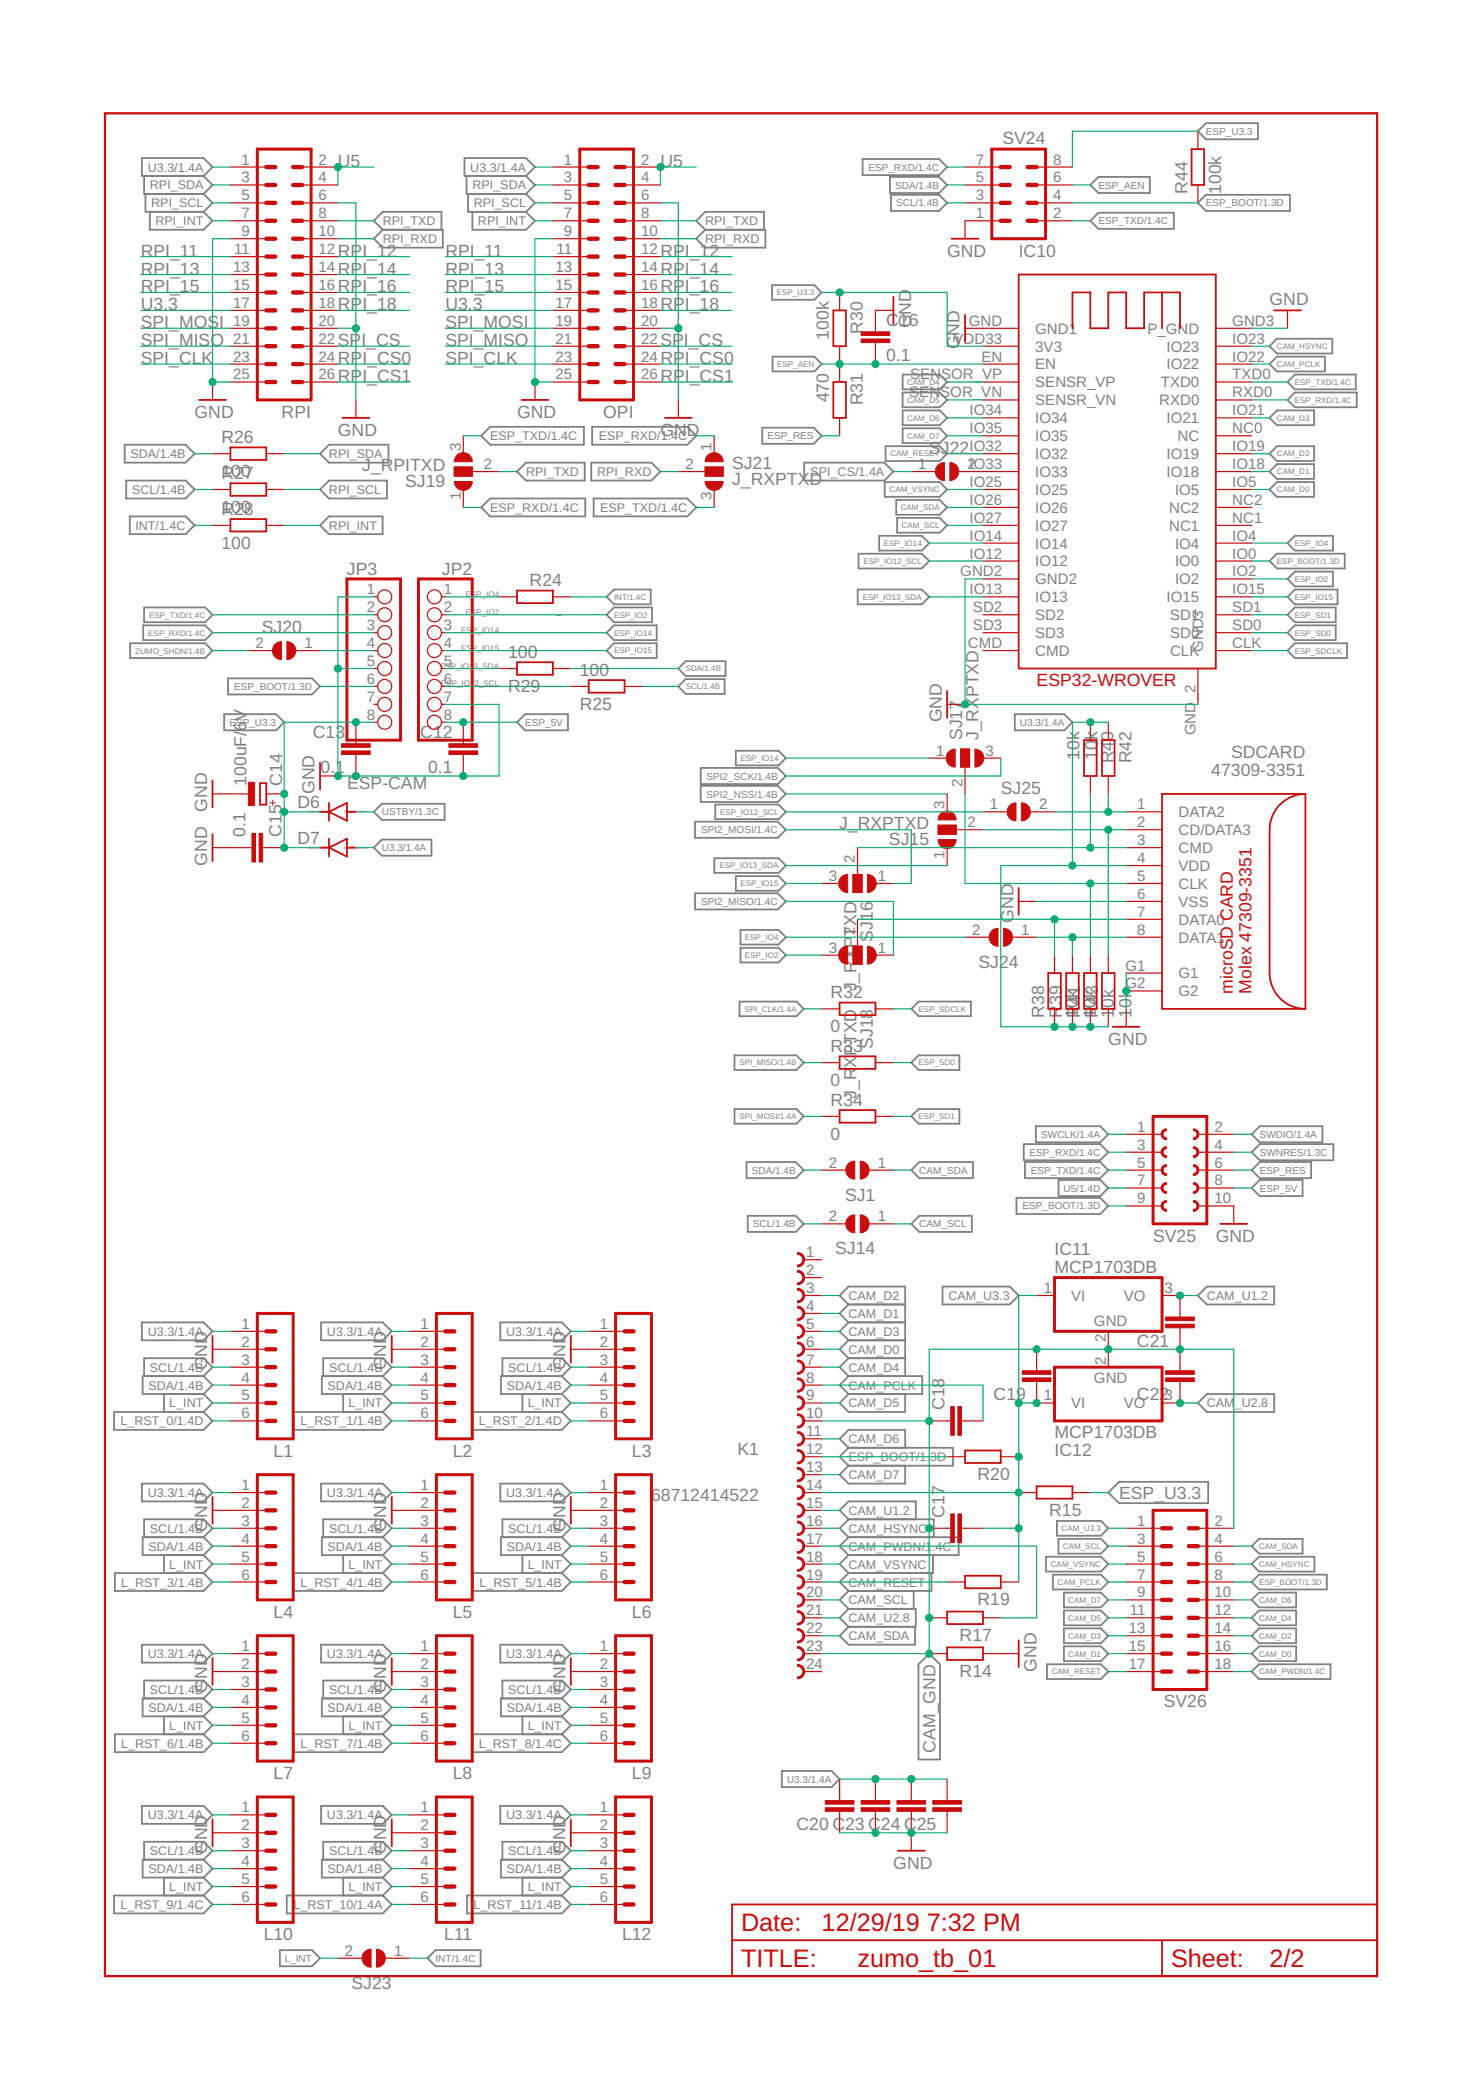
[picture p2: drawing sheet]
<svg xmlns="http://www.w3.org/2000/svg" width="210mm" height="297mm" viewBox="0 0 210 297" stroke-linecap="round" stroke-linejoin="round" font-family="sans-serif">
<defs><g id="words">
<g font-size="3.6" fill="#c90d0c">
<text x="105" y="273.8">Date:</text>
<text x="116.5" y="273.8">12/29/19</text>
<text x="131.4" y="273.8">7:32 PM</text>
<text x="105" y="278.9">TITLE:</text>
<text x="121.5" y="278.9">zumo_tb_01</text>
<text x="166" y="278.9">Sheet:</text>
<text x="179.9" y="278.9">2/2</text>
</g>
<g font-size="2.5" fill="#808080">
<text x="47.9" y="23.7">U5</text>
<text x="93.6" y="23.7">U5</text>
<text x="142.1" y="20.4">SV24</text>
<text x="168.3" y="27.5" transform="rotate(-90 168.3 27.5)">R44</text>
<text x="173.1" y="27.5" transform="rotate(-90 173.1 27.5)">100k</text>
<text x="20" y="36.4">RPI_11</text>
<text x="20" y="38.9">RPI_13</text>
<text x="20" y="41.5">RPI_15</text>
<text x="47.9" y="36.4">RPI_12</text>
<text x="47.9" y="38.9">RPI_14</text>
<text x="47.9" y="41.5">RPI_16</text>
<text x="63.1" y="36.4">RPI_11</text>
<text x="63.1" y="38.9">RPI_13</text>
<text x="63.1" y="41.5">RPI_15</text>
<text x="93.6" y="36.4">RPI_12</text>
<text x="93.6" y="38.9">RPI_14</text>
<text x="93.6" y="41.5">RPI_16</text>
<text x="134.2" y="36.4">GND</text>
<text x="144.4" y="36.4">IC10</text>
<text x="20" y="44">U3.3</text>
<text x="20" y="46.5">SPI_MOSI</text>
<text x="47.9" y="44">RPI_18</text>
<text x="63.1" y="44">U3.3</text>
<text x="63.1" y="46.5">SPI_MOSI</text>
<text x="93.6" y="44">RPI_18</text>
<text x="122.3" y="47.3" transform="rotate(-90 122.3 47.3)">R30</text>
<text x="125.6" y="46.2">C16</text>
<text x="129.2" y="46.5" transform="rotate(-90 129.2 46.5)">GND</text>
<text x="179.9" y="43.2">GND</text>
<text x="20" y="49.1">SPI_MISO</text>
<text x="20" y="51.6">SPI_CLK</text>
<text x="47.9" y="51.6">RPI_CS0</text>
<text x="47.9" y="49.1">SPI_CS</text>
<text x="63.1" y="49.1">SPI_MISO</text>
<text x="63.1" y="51.6">SPI_CLK</text>
<text x="93.6" y="51.6">RPI_CS0</text>
<text x="93.6" y="49.1">SPI_CS</text>
<text x="117.5" y="48.1" transform="rotate(-90 117.5 48.1)">100k</text>
<text x="125.6" y="51.2">0.1</text>
<text x="136" y="49.5" transform="rotate(-90 136 49.5)">GND</text>
<text x="27.6" y="59.2">GND</text>
<text x="39.9" y="59.2">RPI</text>
<text x="47.9" y="54.2">RPI_CS1</text>
<text x="73.3" y="59.2">GND</text>
<text x="85.5" y="59.2">OPI</text>
<text x="93.6" y="54.2">RPI_CS1</text>
<text x="117.5" y="57.1" transform="rotate(-90 117.5 57.1)">470</text>
<text x="122.3" y="57.5" transform="rotate(-90 122.3 57.5)">R31</text>
<text x="31.4" y="62.8">R26</text>
<text x="47.9" y="61.8">GND</text>
<text x="93.6" y="61.8">GND</text>
<text x="131.7" y="64.3">SJ22</text>
<text x="31.4" y="67.6">100</text>
<text x="31.4" y="67.9">R27</text>
<text x="51.3" y="66.7">J_RPITXD</text>
<text x="57.4" y="69">SJ19</text>
<text x="103.8" y="68.8">J_RXPTXD</text>
<text x="103.8" y="66.5">SJ21</text>
<text x="31.4" y="72.7">100</text>
<text x="31.4" y="77.8">100</text>
<text x="31.4" y="73">R28</text>
<text x="49.2" y="81.5">JP3</text>
<text x="62.6" y="81.5">JP2</text>
<text x="75.1" y="83.1">R24</text>
<text x="37.1" y="89.7">SJ20</text>
<text x="78.8" y="87.9">-</text>
<text x="72" y="93.3">100</text>
<text x="82.2" y="95.8">100</text>
<text x="72" y="98.1">R29</text>
<text x="82.2" y="100.6">R25</text>
<text x="44.3" y="104.6">C13</text>
<text x="59.6" y="104.6">C12</text>
<text x="133.5" y="102.4" transform="rotate(-90 133.5 102.4)">GND</text>
<text x="136.4" y="105" transform="rotate(-90 136.4 105)">SJ17</text>
<text x="138.7" y="105" transform="rotate(-90 138.7 105)">J_RXPTXD</text>
<text x="153" y="107.7" transform="rotate(-90 153 107.7)">10k</text>
<text x="155.6" y="107.7" transform="rotate(-90 155.6 107.7)">10k</text>
<text x="174.5" y="107.5">SDCARD</text>
<text x="34.9" y="111.4" transform="rotate(-90 34.9 111.4)">100uF/6V</text>
<text x="40" y="111.4" transform="rotate(-90 40 111.4)">C14</text>
<text x="44.6" y="112.6" transform="rotate(-90 44.6 112.6)">GND</text>
<text x="45.4" y="109.6">0.1</text>
<text x="49.2" y="111.8">ESP-CAM</text>
<text x="60.7" y="109.6">0.1</text>
<text x="141.8" y="112.6">SJ25</text>
<text x="157.8" y="108.3" transform="rotate(-90 157.8 108.3)">R40</text>
<text x="160.4" y="108.3" transform="rotate(-90 160.4 108.3)">R42</text>
<text x="171.7" y="110">47309-3351</text>
<text x="29.4" y="115.1" transform="rotate(-90 29.4 115.1)">GND</text>
<text x="34.8" y="118.7" transform="rotate(-90 34.8 118.7)">0.1</text>
<text x="39.9" y="118.7" transform="rotate(-90 39.9 118.7)">C15</text>
<text x="42.2" y="114.6">D6</text>
<text x="42.2" y="119.7">D7</text>
<text x="118.9" y="117.5">J_RXPTXD</text>
<text x="126" y="119.8">SJ15</text>
<text x="29.4" y="122.7" transform="rotate(-90 29.4 122.7)">GND</text>
<text x="143.6" y="130.8" transform="rotate(-90 143.6 130.8)">GND</text>
<text x="121.4" y="132.8" transform="rotate(-90 121.4 132.8)">TXD</text>
<text x="123.7" y="133.5" transform="rotate(-90 123.7 133.5)">SJ16</text>
<text x="138.7" y="137.2">SJ24</text>
<text x="117.7" y="141.5">R32</text>
<text x="121.4" y="140.6" transform="rotate(-90 121.4 140.6)">J_RXP</text>
<text x="117.7" y="146.3">0</text>
<text x="117.7" y="149.2">R33</text>
<text x="121.4" y="149.7" transform="rotate(-90 121.4 149.7)">PTXD</text>
<text x="123.7" y="148.7" transform="rotate(-90 123.7 148.7)">SJ18</text>
<text x="148" y="144.3" transform="rotate(-90 148 144.3)">R38</text>
<text x="150.5" y="144.3" transform="rotate(-90 150.5 144.3)">R39</text>
<text x="152.8" y="144.3" transform="rotate(-90 152.8 144.3)">10k</text>
<text x="153" y="144.3" transform="rotate(-90 153 144.3)">R41</text>
<text x="155.3" y="144.3" transform="rotate(-90 155.3 144.3)">10k</text>
<text x="155.6" y="144.3" transform="rotate(-90 155.6 144.3)">R43</text>
<text x="157.1" y="148.1">GND</text>
<text x="157.8" y="144.3" transform="rotate(-90 157.8 144.3)">10k</text>
<text x="160.4" y="144.3" transform="rotate(-90 160.4 144.3)">10k</text>
<text x="117.7" y="154">0</text>
<text x="121.4" y="155.8" transform="rotate(-90 121.4 155.8)">J_R</text>
<text x="121.4" y="151.4" transform="rotate(-90 121.4 151.4)">X</text>
<text x="117.7" y="161.6">0</text>
<text x="117.7" y="156.8">R34</text>
<text x="119.8" y="170.2">SJ1</text>
<text x="118.4" y="177.8">SJ14</text>
<text x="149.5" y="178">IC11</text>
<text x="163.4" y="176.1">SV25</text>
<text x="172.3" y="176.1">GND</text>
<text x="149.5" y="180.5">MCP1703DB</text>
<text x="161.1" y="190.9">C21</text>
<text x="29.4" y="194.3" transform="rotate(-90 29.4 194.3)">GND</text>
<text x="54.7" y="194.3" transform="rotate(-90 54.7 194.3)">GND</text>
<text x="80.1" y="194.3" transform="rotate(-90 80.1 194.3)">GND</text>
<text x="133.8" y="199.9" transform="rotate(-90 133.8 199.9)">C18</text>
<text x="140.8" y="198.5">C19</text>
<text x="149.5" y="203.9">MCP1703DB</text>
<text x="161.1" y="198.5">C22</text>
<text x="38.8" y="206.5">L1</text>
<text x="64.2" y="206.5">L2</text>
<text x="89.6" y="206.5">L3</text>
<text x="104.5" y="206.3">K1</text>
<text x="138.5" y="209.8">R20</text>
<text x="149.5" y="206.4">IC12</text>
<text x="92.3" y="212.9">68712414522</text>
<text x="133.8" y="215.2" transform="rotate(-90 133.8 215.2)">C17</text>
<text x="148.7" y="214.9">R15</text>
<text x="158.6" y="212.5">ESP_U3.3</text>
<text x="29.4" y="217.2" transform="rotate(-90 29.4 217.2)">GND</text>
<text x="54.7" y="217.2" transform="rotate(-90 54.7 217.2)">GND</text>
<text x="80.1" y="217.2" transform="rotate(-90 80.1 217.2)">GND</text>
<text x="138.5" y="227.6">R19</text>
<text x="38.8" y="229.4">L4</text>
<text x="64.2" y="229.4">L5</text>
<text x="89.6" y="229.4">L6</text>
<text x="136" y="232.7">R17</text>
<text x="136" y="237.7">R14</text>
<text x="146.9" y="237" transform="rotate(-90 146.9 237)">GND</text>
<text x="29.4" y="240" transform="rotate(-90 29.4 240)">GND</text>
<text x="54.7" y="240" transform="rotate(-90 54.7 240)">GND</text>
<text x="80.1" y="240" transform="rotate(-90 80.1 240)">GND</text>
<text x="164.9" y="242.1">SV26</text>
<text x="132.6" y="248.5" transform="rotate(-90 132.6 248.5)">CAM_GND</text>
<text x="38.8" y="252.2">L7</text>
<text x="64.2" y="252.2">L8</text>
<text x="89.6" y="252.2">L9</text>
<text x="29.4" y="262.9" transform="rotate(-90 29.4 262.9)">GND</text>
<text x="54.7" y="262.9" transform="rotate(-90 54.7 262.9)">GND</text>
<text x="80.1" y="262.9" transform="rotate(-90 80.1 262.9)">GND</text>
<text x="112.9" y="259.5">C20 C23 C24 C25</text>
<text x="126.6" y="264.9">GND</text>
<text x="37.4" y="275.1">L10</text>
<text x="63" y="275.1">L11</text>
<text x="88.2" y="275.1">L12</text>
<text x="49.8" y="282">SJ23</text>
</g>
<g font-size="2.5" fill="#c90d0c">
<text x="146.9" y="97.3">ESP32-WROVER</text>
<text x="174.7" y="140.9" transform="rotate(-90 174.7 140.9)">microSD CARD</text>
<text x="177.4" y="140.9" transform="rotate(-90 177.4 140.9)">Molex 47309-3351</text>
</g>
<g font-size="2.1" fill="#808080">
<text x="34.2" y="23.3">1</text>
<text x="45.1" y="23.3">2</text>
<text x="79.9" y="23.3">1</text>
<text x="90.9" y="23.3">2</text>
<text x="138.3" y="23.3">7</text>
<text x="149.3" y="23.3">8</text>
<text x="34.2" y="25.9">3</text>
<text x="34.2" y="28.4">5</text>
<text x="45.1" y="25.9">4</text>
<text x="45.1" y="28.4">6</text>
<text x="79.9" y="25.9">3</text>
<text x="79.9" y="28.4">5</text>
<text x="90.9" y="25.9">4</text>
<text x="90.9" y="28.4">6</text>
<text x="138.3" y="28.4">3</text>
<text x="138.3" y="25.9">5</text>
<text x="149.3" y="28.4">4</text>
<text x="149.3" y="25.9">6</text>
<text x="34.2" y="30.9">7</text>
<text x="34.2" y="33.5">9</text>
<text x="45.1" y="30.9">8</text>
<text x="45.1" y="33.5">10</text>
<text x="79.9" y="30.9">7</text>
<text x="79.9" y="33.5">9</text>
<text x="90.9" y="30.9">8</text>
<text x="90.9" y="33.5">10</text>
<text x="138.3" y="30.9">1</text>
<text x="149.3" y="30.9">2</text>
<text x="33" y="38.6">13</text>
<text x="33" y="41.1">15</text>
<text x="33.2" y="36">11</text>
<text x="45.1" y="36">12</text>
<text x="45.1" y="38.6">14</text>
<text x="45.1" y="41.1">16</text>
<text x="78.7" y="38.6">13</text>
<text x="78.7" y="41.1">15</text>
<text x="78.9" y="36">11</text>
<text x="90.9" y="36">12</text>
<text x="90.9" y="38.6">14</text>
<text x="90.9" y="41.1">16</text>
<text x="33" y="43.6">17</text>
<text x="33" y="46.2">19</text>
<text x="45.1" y="43.6">18</text>
<text x="45.1" y="46.2">20</text>
<text x="78.7" y="43.6">17</text>
<text x="78.7" y="46.2">19</text>
<text x="90.9" y="43.6">18</text>
<text x="90.9" y="46.2">20</text>
<text x="137.3" y="46.2">GND</text>
<text x="146.7" y="47.3">GND1</text>
<text x="162.6" y="47.3">P_GND</text>
<text x="174.7" y="46.2">GND3</text>
<text x="33" y="48.7">21</text>
<text x="33" y="51.3">23</text>
<text x="33" y="53.8">25</text>
<text x="45.1" y="48.7">22</text>
<text x="45.1" y="51.3">24</text>
<text x="45.1" y="53.8">26</text>
<text x="78.7" y="48.7">21</text>
<text x="78.7" y="51.3">23</text>
<text x="78.7" y="53.8">25</text>
<text x="90.9" y="48.7">22</text>
<text x="90.9" y="51.3">24</text>
<text x="90.9" y="53.8">26</text>
<text x="129" y="53.8">SENSOR_VP</text>
<text x="135.2" y="48.7">VDD33</text>
<text x="139.1" y="51.3">EN</text>
<text x="146.7" y="49.8">3V3</text>
<text x="146.7" y="52.4">EN</text>
<text x="165.3" y="52.4">IO22</text>
<text x="165.3" y="49.8">IO23</text>
<text x="174.7" y="51.3">IO22</text>
<text x="174.7" y="48.7">IO23</text>
<text x="174.7" y="53.8">TXD0</text>
<text x="128.9" y="56.3">SENSOR_VN</text>
<text x="137.4" y="58.9">IO34</text>
<text x="146.7" y="60">IO34</text>
<text x="146.7" y="57.5">SENSR_VN</text>
<text x="146.7" y="54.9">SENSR_VP</text>
<text x="164.3" y="57.5">RXD0</text>
<text x="164.5" y="54.9">TXD0</text>
<text x="165.3" y="60">IO21</text>
<text x="174.7" y="58.9">IO21</text>
<text x="174.7" y="56.3">RXD0</text>
<text x="65.3" y="64" transform="rotate(-90 65.3 64)">3</text>
<text x="100.9" y="64" transform="rotate(-90 100.9 64)">1</text>
<text x="137.4" y="64">IO32</text>
<text x="137.4" y="61.4">IO35</text>
<text x="146.7" y="65.1">IO32</text>
<text x="146.7" y="62.5">IO35</text>
<text x="165.3" y="65.1">IO19</text>
<text x="166.9" y="62.5">NC</text>
<text x="174.7" y="64">IO19</text>
<text x="174.7" y="61.4">NC0</text>
<text x="65.3" y="70.9" transform="rotate(-90 65.3 70.9)">1</text>
<text x="68.6" y="66.5">2</text>
<text x="97.1" y="66.5">2</text>
<text x="100.9" y="70.9" transform="rotate(-90 100.9 70.9)">3</text>
<text x="130.1" y="66.5">1</text>
<text x="137.1" y="66.5">2IO33</text>
<text x="137.4" y="69">IO25</text>
<text x="137.4" y="71.6">IO26</text>
<text x="146.7" y="70.2">IO25</text>
<text x="146.7" y="67.6">IO33</text>
<text x="165.3" y="67.6">IO18</text>
<text x="166.5" y="70.2">IO5</text>
<text x="174.7" y="69">IO5</text>
<text x="174.7" y="66.5">IO18</text>
<text x="174.7" y="71.6">NC2</text>
<text x="137.4" y="76.7">IO14</text>
<text x="137.4" y="74.1">IO27</text>
<text x="146.7" y="77.8">IO14</text>
<text x="146.7" y="72.7">IO26</text>
<text x="146.7" y="75.2">IO27</text>
<text x="165.7" y="75.2">NC1</text>
<text x="165.7" y="72.7">NC2</text>
<text x="166.5" y="77.8">IO4</text>
<text x="174.7" y="76.7">IO4</text>
<text x="174.7" y="74.1">NC1</text>
<text x="136.1" y="81.7">GND2</text>
<text x="137.4" y="79.2">IO12</text>
<text x="146.7" y="82.9">GND2</text>
<text x="146.7" y="80.3">IO12</text>
<text x="166.5" y="80.3">IO0</text>
<text x="166.5" y="82.9">IO2</text>
<text x="174.7" y="79.2">IO0</text>
<text x="174.7" y="81.7">IO2</text>
<text x="52" y="84.3">1</text>
<text x="52" y="86.8">2</text>
<text x="52" y="89.4">3</text>
<text x="62.9" y="84.3">1</text>
<text x="62.9" y="86.8">2</text>
<text x="62.9" y="89.4">3</text>
<text x="137.4" y="84.3">IO13</text>
<text x="137.9" y="86.8">SD2</text>
<text x="137.9" y="89.4">SD3</text>
<text x="146.7" y="85.4">IO13</text>
<text x="146.7" y="87.9">SD2</text>
<text x="165.3" y="85.4">IO15</text>
<text x="165.8" y="87.9">SD1</text>
<text x="174.7" y="84.3">IO15</text>
<text x="174.7" y="89.4">SD0</text>
<text x="174.7" y="86.8">SD1</text>
<text x="36.2" y="91.9">2</text>
<text x="43.2" y="91.9">1</text>
<text x="52" y="91.9">4</text>
<text x="52" y="94.4">5</text>
<text x="62.9" y="91.9">4</text>
<text x="62.9" y="94.4">5</text>
<text x="137.2" y="91.9">CMD</text>
<text x="146.7" y="93">CMD</text>
<text x="146.7" y="90.5">SD3</text>
<text x="165.8" y="93">CLK</text>
<text x="165.8" y="90.5">SD0</text>
<text x="170.5" y="92.5" transform="rotate(-90 170.5 92.5)">GND3</text>
<text x="174.7" y="91.9">CLK</text>
<text x="52" y="97">6</text>
<text x="52" y="99.5">7</text>
<text x="62.9" y="97">6</text>
<text x="62.9" y="99.5">7</text>
<text x="169.4" y="99.5" transform="rotate(-90 169.4 99.5)">_2</text>
<text x="52" y="102.1">8</text>
<text x="62.9" y="102.1">8</text>
<text x="132.7" y="107.1">1</text>
<text x="139.7" y="107.1">3</text>
<text x="169.4" y="104.3" transform="rotate(-90 169.4 104.3)">GND</text>
<text x="136.4" y="111.6" transform="rotate(-90 136.4 111.6)">2</text>
<text x="133.9" y="114.8" transform="rotate(-90 133.9 114.8)">3</text>
<text x="137.1" y="117.3">2</text>
<text x="140.3" y="114.8">1</text>
<text x="147.3" y="114.8">2</text>
<text x="161.2" y="114.8">1</text>
<text x="161.2" y="117.3">2</text>
<text x="161.2" y="119.8">3</text>
<text x="167" y="115.9">DATA2</text>
<text x="167" y="118.4">CD/DATA3</text>
<text x="117.5" y="124.9">3</text>
<text x="121.2" y="122.4" transform="rotate(-90 121.2 122.4)">2</text>
<text x="124.4" y="124.9">1</text>
<text x="133.9" y="121.7" transform="rotate(-90 133.9 121.7)">1</text>
<text x="161.2" y="122.4">4</text>
<text x="161.2" y="124.9">5</text>
<text x="167" y="121">CMD</text>
<text x="167" y="123.5">VDD</text>
<text x="161.2" y="127.5">6</text>
<text x="161.2" y="130">7</text>
<text x="167" y="126">CLK</text>
<text x="167" y="128.6">VSS</text>
<text x="167" y="131.1">DATA0</text>
<text x="117.5" y="135.1">3</text>
<text x="121.2" y="132.5" transform="rotate(-90 121.2 132.5)">2</text>
<text x="124.4" y="135.1">1</text>
<text x="137.8" y="132.5">2</text>
<text x="144.7" y="132.5">1</text>
<text x="159.5" y="137.6">G1</text>
<text x="161.2" y="132.5">8</text>
<text x="167" y="133.6">DATA1</text>
<text x="159.5" y="140.1">G2</text>
<text x="167" y="138.7">G1</text>
<text x="167" y="141.3">G2</text>
<text x="161.2" y="160.5">1</text>
<text x="172.1" y="160.5">2</text>
<text x="117.5" y="165.5">2</text>
<text x="124.4" y="165.5">1</text>
<text x="161.2" y="163">3</text>
<text x="161.2" y="165.5">5</text>
<text x="172.1" y="163">4</text>
<text x="172.1" y="165.5">6</text>
<text x="117.5" y="173.2">2</text>
<text x="124.4" y="173.2">1</text>
<text x="161.2" y="168.1">7</text>
<text x="161.2" y="170.6">9</text>
<text x="172.1" y="168.1">8</text>
<text x="172.1" y="170.6">10</text>
<text x="114.3" y="178.2">1</text>
<text x="114.3" y="180.8">2</text>
<text x="114.3" y="183.3">3</text>
<text x="114.3" y="185.9">4</text>
<text x="147.9" y="183.3">1</text>
<text x="151.8" y="184.4">VI</text>
<text x="159.3" y="184.4">VO</text>
<text x="165.1" y="183.3">3</text>
<text x="34.2" y="188.4">1</text>
<text x="34.2" y="190.9">2</text>
<text x="59.6" y="188.4">1</text>
<text x="59.6" y="190.9">2</text>
<text x="85" y="188.4">1</text>
<text x="85" y="190.9">2</text>
<text x="114.3" y="188.4">5</text>
<text x="114.3" y="190.9">6</text>
<text x="155.1" y="188">GND</text>
<text x="156.7" y="190.3" transform="rotate(-90 156.7 190.3)">2</text>
<text x="34.2" y="193.5">3</text>
<text x="34.2" y="196">4</text>
<text x="59.6" y="193.5">3</text>
<text x="59.6" y="196">4</text>
<text x="85" y="193.5">3</text>
<text x="85" y="196">4</text>
<text x="114.3" y="193.5">7</text>
<text x="114.3" y="196">8</text>
<text x="155.1" y="196.1">GND</text>
<text x="156.7" y="193.5" transform="rotate(-90 156.7 193.5)">2</text>
<text x="34.2" y="198.6">5</text>
<text x="34.2" y="201.1">6</text>
<text x="59.6" y="198.6">5</text>
<text x="59.6" y="201.1">6</text>
<text x="85" y="198.6">5</text>
<text x="85" y="201.1">6</text>
<text x="114.3" y="198.6">9</text>
<text x="114.3" y="201.1">10</text>
<text x="114.3" y="203.6">11</text>
<text x="147.9" y="198.6">1</text>
<text x="151.8" y="199.7">VI</text>
<text x="159.3" y="199.7">VO</text>
<text x="165.1" y="198.6">3</text>
<text x="114.3" y="206.2">12</text>
<text x="114.3" y="208.7">13</text>
<text x="34.2" y="211.3">1</text>
<text x="34.2" y="213.8">2</text>
<text x="59.6" y="211.3">1</text>
<text x="59.6" y="213.8">2</text>
<text x="85" y="211.3">1</text>
<text x="85" y="213.8">2</text>
<text x="114.3" y="211.3">14</text>
<text x="114.3" y="213.8">15</text>
<text x="34.2" y="216.3">3</text>
<text x="34.2" y="218.9">4</text>
<text x="34.2" y="221.4">5</text>
<text x="59.6" y="216.3">3</text>
<text x="59.6" y="218.9">4</text>
<text x="59.6" y="221.4">5</text>
<text x="85" y="216.3">3</text>
<text x="85" y="218.9">4</text>
<text x="85" y="221.4">5</text>
<text x="114.3" y="216.3">16</text>
<text x="114.3" y="218.9">17</text>
<text x="114.3" y="221.4">18</text>
<text x="161.2" y="216.3">1</text>
<text x="161.2" y="218.9">3</text>
<text x="161.2" y="221.4">5</text>
<text x="172.1" y="216.3">2</text>
<text x="172.1" y="218.9">4</text>
<text x="172.1" y="221.4">6</text>
<text x="34.2" y="224">6</text>
<text x="59.6" y="224">6</text>
<text x="85" y="224">6</text>
<text x="114.3" y="224">19</text>
<text x="114.3" y="226.5">20</text>
<text x="161.2" y="224">7</text>
<text x="161.2" y="226.5">9</text>
<text x="172.1" y="224">8</text>
<text x="172.1" y="226.5">10</text>
<text x="114.3" y="229">21</text>
<text x="114.3" y="231.6">22</text>
<text x="160" y="231.6">13</text>
<text x="160.1" y="229">11</text>
<text x="172.1" y="229">12</text>
<text x="172.1" y="231.6">14</text>
<text x="34.2" y="234.1">1</text>
<text x="34.2" y="236.7">2</text>
<text x="34.2" y="239.2">3</text>
<text x="59.6" y="234.1">1</text>
<text x="59.6" y="236.7">2</text>
<text x="59.6" y="239.2">3</text>
<text x="85" y="234.1">1</text>
<text x="85" y="236.7">2</text>
<text x="85" y="239.2">3</text>
<text x="114.3" y="234.1">23</text>
<text x="114.3" y="236.7">24</text>
<text x="160" y="234.1">15</text>
<text x="160" y="236.7">17</text>
<text x="172.1" y="234.1">16</text>
<text x="172.1" y="236.7">18</text>
<text x="34.2" y="241.7">4</text>
<text x="34.2" y="244.3">5</text>
<text x="59.6" y="241.7">4</text>
<text x="59.6" y="244.3">5</text>
<text x="85" y="241.7">4</text>
<text x="85" y="244.3">5</text>
<text x="34.2" y="246.8">6</text>
<text x="59.6" y="246.8">6</text>
<text x="85" y="246.8">6</text>
<text x="34.2" y="257">1</text>
<text x="59.6" y="257">1</text>
<text x="85" y="257">1</text>
<text x="34.2" y="259.5">2</text>
<text x="34.2" y="262.1">3</text>
<text x="59.6" y="259.5">2</text>
<text x="59.6" y="262.1">3</text>
<text x="85" y="259.5">2</text>
<text x="85" y="262.1">3</text>
<text x="34.2" y="264.6">4</text>
<text x="34.2" y="267.1">5</text>
<text x="34.2" y="269.7">6</text>
<text x="59.6" y="264.6">4</text>
<text x="59.6" y="267.1">5</text>
<text x="59.6" y="269.7">6</text>
<text x="85" y="264.6">4</text>
<text x="85" y="267.1">5</text>
<text x="85" y="269.7">6</text>
<text x="48.9" y="277.3">2</text>
<text x="55.9" y="277.3">1</text>
</g>
<g font-size="1.8" fill="#808080">
<text x="21" y="24.3">U3.3/1.4A</text>
<text x="21.2" y="26.9">RPI_SDA</text>
<text x="21.4" y="29.4">RPI_SCL</text>
<text x="66.7" y="24.3">U3.3/1.4A</text>
<text x="67" y="26.9">RPI_SDA</text>
<text x="67.1" y="29.4">RPI_SCL</text>
<text x="22" y="31.9">RPI_INT</text>
<text x="54.2" y="31.9">RPI_TXD</text>
<text x="54.2" y="34.5">RPI_RXD</text>
<text x="67.7" y="31.9">RPI_INT</text>
<text x="99.9" y="31.9">RPI_TXD</text>
<text x="99.9" y="34.5">RPI_RXD</text>
<text x="18.5" y="65">SDA/1.4B</text>
<text x="46.6" y="65">RPI_SDA</text>
<text x="69.5" y="62.4">ESP_TXD/1.4C</text>
<text x="84.9" y="62.4">ESP_RXD/1.4C</text>
<text x="18.7" y="70">SCL/1.4B</text>
<text x="46.6" y="70">RPI_SCL</text>
<text x="74.6" y="67.5">RPI_TXD</text>
<text x="84.6" y="67.5">RPI_RXD</text>
<text x="114.9" y="67.5">SPI_CS/1.4A</text>
<text x="19.2" y="75.1">INT/1.4C</text>
<text x="46.6" y="75.1">RPI_INT</text>
<text x="69.5" y="72.6">ESP_RXD/1.4C</text>
<text x="85.1" y="72.6">ESP_TXD/1.4C</text>
<text x="120.3" y="184.3">CAM_D2</text>
<text x="134.4" y="184.3">CAM_U3.3</text>
<text x="171.1" y="184.3">CAM_U1.2</text>
<text x="21" y="189.4">U3.3/1.4A</text>
<text x="46.3" y="189.4">U3.3/1.4A</text>
<text x="71.7" y="189.4">U3.3/1.4A</text>
<text x="120.3" y="189.4">CAM_D3</text>
<text x="120.3" y="191.9">CAM_D0</text>
<text x="120.3" y="186.9">CAM_D1</text>
<text x="21" y="197">SDA/1.4B</text>
<text x="21.2" y="194.5">SCL/1.4B</text>
<text x="46.4" y="197">SDA/1.4B</text>
<text x="46.6" y="194.5">SCL/1.4B</text>
<text x="71.8" y="197">SDA/1.4B</text>
<text x="72" y="194.5">SCL/1.4B</text>
<text x="120.3" y="197">CAM_PCLK</text>
<text x="120.3" y="194.5">CAM_D4</text>
<text x="17.1" y="202.1">L_RST_0/1.4D</text>
<text x="24" y="199.6">L_INT</text>
<text x="42.6" y="202.1">L_RST_1/1.4B</text>
<text x="49.4" y="199.6">L_INT</text>
<text x="67.9" y="202.1">L_RST_2/1.4D</text>
<text x="74.8" y="199.6">L_INT</text>
<text x="120.3" y="199.6">CAM_D5</text>
<text x="171.1" y="199.6">CAM</text>
<text x="175" y="199.6">_U2.8</text>
<text x="120.3" y="209.7">CAM_D7</text>
<text x="120.3" y="207.2">ESP_BOOT/1.</text>
<text x="120.3" y="204.6">CAM_D6</text>
<text x="131.8" y="207.2">3D</text>
<text x="21" y="212.2">U3.3/1.4A</text>
<text x="46.3" y="212.2">U3.3/1.4A</text>
<text x="71.7" y="212.2">U3.3/1.4A</text>
<text x="120.3" y="214.8">CAM_U1.2</text>
<text x="21" y="219.9">SDA/1.4B</text>
<text x="21.2" y="217.3">SCL/1.4B</text>
<text x="46.4" y="219.9">SDA/1.4B</text>
<text x="46.6" y="217.3">SCL/1.4B</text>
<text x="71.8" y="219.9">SDA/1.4B</text>
<text x="72" y="217.3">SCL/1.4B</text>
<text x="120.3" y="217.3">CAM_HSYNC</text>
<text x="120.3" y="219.9">CAM_PWDN/1</text>
<text x="132.1" y="219.9">.4C</text>
<text x="17.2" y="224.9">L_RST_3/1.4B</text>
<text x="24" y="222.4">L_INT</text>
<text x="42.6" y="224.9">L_RST_4/1.4B</text>
<text x="49.4" y="222.4">L_INT</text>
<text x="68" y="224.9">L_RST_5/1.4B</text>
<text x="74.8" y="222.4">L_INT</text>
<text x="120.3" y="222.4">CAM_VSYNC</text>
<text x="120.3" y="224.9">CAM_RESET</text>
<text x="120.3" y="227.5">CAM_SCL</text>
<text x="120.3" y="232.6">CAM_SDA</text>
<text x="120.3" y="230">CAM_U2.8</text>
<text x="21" y="235.1">U3.3/1.4A</text>
<text x="46.3" y="235.1">U3.3/1.4A</text>
<text x="71.7" y="235.1">U3.3/1.4A</text>
<text x="21" y="242.7">SDA/1.4B</text>
<text x="21.2" y="240.2">SCL/1.4B</text>
<text x="24" y="245.3">L_INT</text>
<text x="46.4" y="242.7">SDA/1.4B</text>
<text x="46.6" y="240.2">SCL/1.4B</text>
<text x="49.4" y="245.3">L_INT</text>
<text x="71.8" y="242.7">SDA/1.4B</text>
<text x="72" y="240.2">SCL/1.4B</text>
<text x="74.8" y="245.3">L_INT</text>
<text x="17.2" y="247.8">L_RST_6/1.4B</text>
<text x="42.6" y="247.8">L_RST_7/1.4B</text>
<text x="67.9" y="247.8">L_RST_8/1.4C</text>
<text x="21" y="258">U3.3/1.4A</text>
<text x="46.3" y="258">U3.3/1.4A</text>
<text x="71.7" y="258">U3.3/1.4A</text>
<text x="21.2" y="263">SCL/1.4B</text>
<text x="46.6" y="263">SCL/1.4B</text>
<text x="72" y="263">SCL/1.4B</text>
<text x="21" y="265.6">SDA/1.4B</text>
<text x="24" y="268.1">L_INT</text>
<text x="46.4" y="265.6">SDA/1.4B</text>
<text x="49.4" y="268.1">L_INT</text>
<text x="71.8" y="265.6">SDA/1.4B</text>
<text x="74.8" y="268.1">L_INT</text>
<text x="17.1" y="270.7">L_RST_9/1.4C</text>
<text x="41.6" y="270.7">L_RST_10/1.4A</text>
<text x="67.1" y="270.7">L_RST_11/1.4B</text>
</g>
<text font-size="1.8" fill="#c90d0c" x="38.1" y="114.4">+</text>
<g font-size="1.4" fill="#808080">
<text x="170.9" y="19.1">ESP_U3.3</text>
<text x="123.1" y="24.2">ESP_RXD/1.4C</text>
<text x="126.9" y="26.7">SDA/1.4B</text>
<text x="127" y="29.3">SCL/1.4B</text>
<text x="155.7" y="26.7">ESP_AEN</text>
<text x="170.9" y="29.3">ESP_BOOT/1.3D</text>
<text x="155.7" y="31.8">ESP_TXD/1.4C</text>
<text x="108.8" y="62.3">ESP_RES</text>
<text x="33.2" y="97.8">ESP_BOOT/1.3D</text>
<text x="32.5" y="102.9">ESP_U3.3</text>
<text x="74.4" y="102.9">ESP_5V</text>
<text x="144.6" y="102.9">U3.3/1.4A</text>
<text x="100.1" y="113.1">SPI2_NSS/1.4B</text>
<text x="100.1" y="110.5">SPI2_SCK/1.4B</text>
<text x="54.1" y="115.6">USTBY/1.3C</text>
<text x="99.4" y="118.2">SPI2_MOSI/1.4C</text>
<text x="54.1" y="120.7">U3.3/1.4A</text>
<text x="99.4" y="128.3">SPI2_MISO/1.4C</text>
<text x="147.6" y="161.3">SWCLK/1.4A</text>
<text x="178.5" y="161.3">SWDIO/1.4A</text>
<text x="106.5" y="166.4">SDA/1.4B</text>
<text x="130.3" y="166.4">CAM_SDA</text>
<text x="145.9" y="163.9">ESP_RXD/1.4C</text>
<text x="146.1" y="166.4">ESP_TXD/1.4C</text>
<text x="178.5" y="166.4">ESP_RES</text>
<text x="178.5" y="163.9">SWNRES/1.3C</text>
<text x="144.9" y="171.5">ESP_BOOT/1.3D</text>
<text x="150.7" y="168.9">U5/1.4D</text>
<text x="178.5" y="168.9">ESP_5V</text>
<text x="106.7" y="174">SCL/1.4B</text>
<text x="130.3" y="174">CAM_SCL</text>
<text x="111.5" y="252.8">U3.3/1.4A</text>
<text x="40.4" y="278.2">L_INT</text>
<text x="61.7" y="278.2">INT/1.4C</text>
</g>
<g font-size="1.1" fill="#808080">
<text x="110.1" y="41.9">ESP_U3.3</text>
<text x="110.1" y="52">ESP_AEN</text>
<text x="181" y="52">CAM_PCLK</text>
<text x="181" y="49.5">CAM_HSYNC</text>
<text x="128.6" y="57.1">CAM_D5</text>
<text x="128.6" y="59.6">CAM_D6</text>
<text x="128.6" y="54.6">CAM_D4</text>
<text x="181" y="59.6">CAM_D3</text>
<text x="183.5" y="54.6">ESP_TXD/1.4C</text>
<text x="183.5" y="57.1">ESP_RXD/1.4C</text>
<text x="126.2" y="64.7">CAM_RESET</text>
<text x="128.6" y="62.2">CAM_D7</text>
<text x="181" y="64.7">CAM_D2</text>
<text x="126.1" y="69.8">CAM_VSYNC</text>
<text x="181" y="69.8">CAM_D0</text>
<text x="181" y="67.3">CAM_D1</text>
<text x="125.3" y="77.4">ESP_IO14</text>
<text x="127.7" y="72.3">CAM_SDA</text>
<text x="127.8" y="74.9">CAM_SCL</text>
<text x="183.5" y="77.4">ESP_IO4</text>
<text x="122.4" y="80">ESP_IO12_SCL</text>
<text x="181" y="80">ESP_BOOT/1.3D</text>
<text x="183.5" y="82.5">ESP_IO2</text>
<text x="21.1" y="87.6">ESP_TXD/1.4C</text>
<text x="65.3" y="89.7">ESP_IO14</text>
<text x="66" y="84.6">ESP_IO4</text>
<text x="66" y="87.2">ESP_IO2</text>
<text x="87" y="85">INT/1.4C</text>
<text x="87" y="87.6">ESP_IO2</text>
<text x="122.3" y="85">ESP_IO13_SDA</text>
<text x="183.5" y="85">ESP_IO15</text>
<text x="183.5" y="87.6">ESP_SD1</text>
<text x="19.2" y="92.7">ZUMO_SHDN/1.4B</text>
<text x="21" y="90.1">ESP_RXD/1.4C</text>
<text x="62.4" y="94.8">ESP_IO1</text>
<text x="65.3" y="92.3">ESP_IO15</text>
<text x="67.1" y="94.8">3_SDA</text>
<text x="87" y="90.1">ESP_IO14</text>
<text x="87" y="92.7">ESP_IO15</text>
<text x="97.2" y="95.2">SDA/1.4B</text>
<text x="183.5" y="92.7">ESP_SDCLK</text>
<text x="183.5" y="90.1">ESP_SD0</text>
<text x="62.5" y="97.3">ESP_IO1</text>
<text x="67.3" y="97.3">2_SCL</text>
<text x="97.2" y="97.7">SCL/1.4B</text>
<text x="104.9" y="107.9">ESP_IO14</text>
<text x="102.1" y="115.5">ESP_IO12_SCL</text>
<text x="102" y="123.1">ESP_IO13_SDA</text>
<text x="104.9" y="125.7">ESP_IO15</text>
<text x="105.6" y="133.3">ESP_IO4</text>
<text x="105.6" y="135.8">ESP_IO2</text>
<text x="105.5" y="143.4">SPI_CLK/1.4A</text>
<text x="130.2" y="143.5">ESP_SDCLK</text>
<text x="104.8" y="151.1">SPI_MISO/1.4B</text>
<text x="130.2" y="151.1">ESP_SD0</text>
<text x="104.8" y="158.7">SPI_MOSI/1.4A</text>
<text x="130.2" y="158.7">ESP_SD1</text>
<text x="150.5" y="217.1">CAM_U3.3</text>
<text x="150.6" y="219.6">CAM_SCL</text>
<text x="178.4" y="219.6">CAM_SDA</text>
<text x="148.9" y="222.2">CAM_VSYNC</text>
<text x="149.9" y="224.7">CAM_PCLK</text>
<text x="151.4" y="227.2">CAM_D7</text>
<text x="178.4" y="222.2">CAM_HSYNC</text>
<text x="178.4" y="224.7">ESP_BOOT/1.3D</text>
<text x="178.4" y="227.3">CAM_D6</text>
<text x="151.4" y="229.8">CAM_D5</text>
<text x="151.4" y="232.3">CAM_D3</text>
<text x="178.4" y="229.8">CAM_D4</text>
<text x="178.4" y="232.3">CAM_D2</text>
<text x="149.1" y="237.4">CAM_RESET</text>
<text x="151.4" y="234.9">CAM_D1</text>
<text x="178.4" y="234.9">CAM_D0</text>
<text x="178.4" y="237.4">CAM_PWDN/1.4C</text>
</g>
<g font-size=".6" fill="#ffba08">
<text x="43.7" y="115.3">SpiceOrder 2</text>
<text x="48.7" y="115.3">SpiceOrder 1</text>
<text x="43.7" y="120.4">SpiceOrder 2</text>
<text x="48.7" y="120.4">SpiceOrder 1</text>
</g>
</g></defs>
<g fill="none" stroke="#808080" stroke-width=".25">
<path d="M169.8 18.6l1.1-1.1h7.4v2.2h-7.4zM20.1 22.4h8.8l1.2 1.3-1.2 1.3h-8.8zM20.4 25v2.5h8.5M20.6 27.5v2.5h8.3M21.2 30v2.6h7.7l1.2-1.3-1.2-1.3M28.9 25l1.2 1.2-1.2 1.3M28.9 27.5l1.2 1.3-1.2 1.2M54.3 32.6l-1.3-1.3 1.3-1.3h8.3v2.6M54.3 32.6h8.5v2.5h-8.5l-1.3-1.3zM65.8 22.4h8.7l1.3 1.3-1.3 1.3h-8.7zM66.1 25v2.5h8.4M66.3 27.5v2.5h8.2"/>
<path d="M67 30v2.6h7.5l1.3-1.3-1.3-1.3M74.5 25l1.3 1.2-1.3 1.3M74.5 27.5l1.3 1.3-1.3 1.2M99.9 32.6l-1.2-1.3 1.2-1.3h8.4v2.6M99.9 32.6h8.6v2.5h-8.6l-1.2-1.3zM122.3 22.5h10.8l1.1 1.2-1.1 1.1h-10.8zM126.1 25.1h7l1.1 1.1-1.1 1.2h-7zM126.3 27.6h6.8l1.1 1.2-1.1 1.1h-6.8zM154.5 26.2l1.2-1.1h7.3v2.3h-7.3zM154.5 31.3l1.2-1.1h10.7v2.2h-10.7zM169.8 28.8l1.1-1.2h11.9v2.3h-11.9zM109.4 40.4h6l1.1 1.1-1.1 1h-6z"/>
<path d="M109.5 50.6h5.9l1.1 1-1.1 1.1h-5.9zM127.9 53.1h5.3l1 1.1-1 1h-5.3zM127.9 55.6h5.3l1 1.1-1 1h-5.3zM127.9 58.2h5.3l1 1-1 1.1h-5.3zM181 50.6h6.8v2.1h-6.8l-1.1-1.1zM181 58.2h5.2v2.1h-5.2l-1.1-1.1zM181 48h7.8v2.1h-7.8l-1.1-1zM183.5 53.1h8.7v2.1h-8.7l-1-1zM183.5 55.6h8.8v2.1h-8.8l-1-1zM17.7 63.1h8.6l1.3 1.2-1.3 1.3h-8.6zM17.9 68.1h8.4l1.3 1.3-1.3 1.3h-8.4zM18.4 73.2h7.9l1.3 1.3-1.3 1.2h-7.9z"/>
<path d="M45.4 64.3l1.2-1.2h8.5v2.5h-8.5zM45.4 69.4l1.2-1.3h8.2v2.6h-8.2zM45.4 74.5l1.2-1.3h7.6v2.5h-7.6zM68.2 61.8l1.3-1.3h13.3v2.6h-13.3zM69.5 70.7h13.5v2.5h-13.5l-1.3-1.3zM74.5 65.6h8.4v2.5h-8.4l-1.2-1.2zM83.8 65.6h8.5l1.3 1.3-1.3 1.2h-8.5zM83.9 60.5h13.5l1.3 1.3-1.3 1.3h-13.5zM84.1 70.7h13.3l1.3 1.2-1.3 1.3h-13.3zM108 60.6h7.3l1.2 1.2-1.2 1.1h-7.3zM114 65.6h11.3l1.3 1.3-1.3 1.2h-11.3zM121.7 78.5h8.9l1.1 1-1.1 1.1h-8.9z"/>
<path d="M124.6 76h6l1.1 1-1.1 1.1h-6zM125.4 68.3h7.8l1 1.1-1 1h-7.8zM125.5 63.3h7.7l1 1-1 1.1h-7.7zM127 70.9h6.2l1 1-1 1.1h-6.2zM127.1 73.4h6.1l1 1.1-1 1h-6.1zM127.9 60.7h5.3l1 1.1-1 1h-5.3zM179.9 79.5l1.1-1h9.6v2.1h-9.6zM181 68.3h5.2v2.1h-5.2l-1.1-1zM181 63.3h5.2v2.1h-5.2l-1.1-1.1zM181 65.8h5.2v2.1h-5.2l-1.1-1zM182.5 77l1-1h5.4v2.1h-5.4zM18.4 91.2h10.7l1 1-1 1.1h-10.7z"/>
<path d="M20.3 88.7h8.8l1 1-1 1.1h-8.8zM20.4 86.1h8.7l1 1.1-1 1h-8.7zM32.3 96.2h11.9l1.2 1.1-1.2 1.2h-11.9zM86 87.2l1-1.1h5.4v2.1h-5.4zM86 84.6l1-1h5.2v2.1h-5.2zM86 92.2l1-1h6.1v2.1h-6.1zM87 88.7h6.1v2.1h-6.1l-1-1.1zM97.2 93.7h5.6v2.1h-5.6l-1.1-1zM97.2 96.3h5.5v2.1h-5.5l-1.1-1.1zM121.6 83.6h9l1.1 1-1.1 1.1h-9zM182.5 87.2l1-1.1h5.8v2.1h-5.8zM182.5 84.6l1-1h6.1v2.1h-6.1z"/>
<path d="M182.5 89.7l1-1h5.8v2.1h-5.8zM182.5 82.1l1-1.1h5.4v2.1h-5.4zM182.5 92.2l1-1h7.4v2.1h-7.4zM31.8 101.3h7.3l1.2 1.1-1.2 1.1h-7.3zM54.1 119h7.1v2.3h-7.1l-1.1-1.1zM54.1 114h8.9v2.2h-8.9l-1.1-1.1zM73.3 102.4l1.1-1.1h6.1v2.2h-6.1zM98.5 116.5h11.7l1.2 1.1-1.2 1.2h-11.7zM99.3 111.4h10.9l1.2 1.2-1.2 1.1h-10.9zM99.3 108.9h10.9l1.2 1.1-1.2 1.2h-10.9zM101.4 114.1h8.9l1.1 1-1.1 1h-8.9zM104.3 106.4h6l1.1 1.1-1.1 1h-6z"/>
<path d="M143.8 101.3h7.1l1.1 1.1-1.1 1.1h-7.1zM98.5 126.7h11.7l1.2 1.1-1.2 1.1h-11.7zM101.2 121.7h9.1l1.1 1-1.1 1.1h-9.1zM104.3 124.2h6l1.1 1.1-1.1 1h-6zM104.9 131.8h5.4l1.1 1.1-1.1 1h-5.4zM104.9 134.4h5.4l1.1 1-1.1 1.1h-5.4zM104.1 149.6h8.8l1 1.1-1 1h-8.8zM104.1 157.2h8.8l1 1.1-1 1h-8.8zM104.8 142h8.1l1 1-1 1.1h-8.1zM129.2 150.7l1-1.1h5.8v2.1h-5.8zM129.2 143l1-1h7.4v2.1h-7.4zM129.2 158.3l1-1.1h5.8v2.1h-5.8z"/>
<path d="M146.8 159.7h9.1l1.2 1.1-1.2 1.2h-9.1zM105.8 164.8h7l1.1 1.1-1.1 1.1h-7zM106 172.4h6.8l1.1 1.1-1.1 1.2h-6.8zM129.2 165.9l1.1-1.1h7.6v2.2h-7.6zM129.2 173.5l1.1-1.1h7.4v2.3h-7.4zM144.1 169.8h11.8l1.2 1.2-1.2 1.1h-11.8zM145.1 162.2h10.8l1.2 1.2-1.2 1.1h-10.8zM145.3 164.8h10.6l1.2 1.1-1.2 1.1h-10.6zM150 167.3h5.9l1.2 1.1-1.2 1.2h-5.9zM177.4 168.4l1.1-1.1h6.1v2.3h-6.1zM177.4 165.9l1.1-1.1h7.3v2.2h-7.3zM177.4 163.4l1.1-1.2h10.5v2.3h-10.5z"/>
<path d="M177.4 160.8l1.1-1.1h8.9v2.3h-8.9zM20.1 187.5h8.8l1.2 1.3-1.2 1.2h-8.8zM20.4 195.1v-2.5h8.5l1.2 1.2-1.2 1.3M23.2 197.7v2.5M28.9 195.1l1.2 1.3-1.2 1.3M28.9 195.1h-8.7v2.6h8.7M28.9 197.7l1.2 1.2-1.2 1.3M45.5 187.5h8.8l1.2 1.3-1.2 1.2h-8.8zM45.8 195.1v-2.5h8.5l1.2 1.2-1.2 1.3M48.6 197.7v2.5M54.3 197.7l1.2 1.2-1.2 1.3M54.3 195.1h-8.7v2.6h8.7"/>
<path d="M54.3 195.1l1.2 1.3-1.2 1.3M70.9 187.5h8.7l1.3 1.3-1.3 1.2h-8.7zM71.2 195.1v-2.5h8.4l1.3 1.2-1.3 1.3M74 197.7v2.5M79.6 195.1h-8.6v2.6h8.6M79.6 195.1l1.3 1.3-1.3 1.3M79.6 197.7l1.3 1.2-1.3 1.3M120.3 190h8M120.3 187.5h8M120.3 195.1h10.4v2.6h-10.4M120.3 192.6h8M120.3 197.7l-1.3 1.2 1.3 1.3h8v-2.5"/>
<path d="M120.3 195.1l-1.3 1.3 1.3 1.3M120.3 185l-1.3-1.3 1.3-1.3h8v12.7M120.3 187.5l-1.3 1.3 1.3 1.2M120.3 192.6l-1.3 1.2 1.3 1.3M120.3 185h8M120.3 190l-1.3 1.3 1.3 1.3M120.3 185l-1.3 1.2 1.3 1.3M133.6 182.4h9.5l1.3 1.3-1.3 1.3h-9.5zM171 197.7h9.6v2.5h-9.6l-1.2-1.3zM171 182.4h9.6v2.6h-9.6l-1.2-1.3zM16.2 200.2h12.7l1.2 1.3-1.2 1.2h-12.7zM20.1 210.4h8.8l1.2 1.2-1.2 1.3h-8.8z"/>
<path d="M20.4 218v-2.6h8.5l1.2 1.3-1.2 1.3M28.9 218h-8.7v2.5h8.7M28.9 218l1.2 1.2-1.2 1.3M41.7 200.2h12.6l1.2 1.3-1.2 1.2h-12.6zM45.5 210.4h8.8l1.2 1.2-1.2 1.3h-8.8zM45.8 218v-2.6h8.5l1.2 1.3-1.2 1.3M54.3 218h-8.7v2.5h8.7M54.3 218l1.2 1.2-1.2 1.3M67 200.2h12.6l1.3 1.3-1.3 1.2h-12.6zM70.9 210.4h8.7l1.3 1.2-1.3 1.3h-8.7zM71.2 218v-2.6h8.4l1.3 1.3-1.3 1.3M79.6 218h-8.6v2.5h8.6"/>
<path d="M79.6 218l1.3 1.2-1.3 1.3M120.3 205.3l-1.3 1.2 1.3 1.3M120.3 215.4l-1.3-1.3 1.3-1.2h9.5v2.5M120.3 207.8l-1.3 1.3 1.3 1.3h8v-2.6M120.3 218l-1.3 1.2 1.3 1.3M120.3 218h15.6v2.5h-15.6M120.3 215.4h12v2.6M120.3 205.3h14.8v2.5h-14.8M120.3 205.3l-1.3-1.3 1.3-1.3h8v2.6M120.3 215.4l-1.3 1.3 1.3 1.3M149.8 215.6h6.2l1.1 1.1-1.1 1h-6.2zM150 218.2h6l1.1 1-1.1 1.1h-6z"/>
<path d="M157.1 211.6l1.5-1.5h12.6v3h-12.6zM177.4 219.2l1-1h6.2v2.1h-6.2zM16.3 223h12.6l1.2 1.3-1.2 1.3h-12.6zM20.1 233.2h8.8l1.2 1.3-1.2 1.2h-8.8zM23.2 220.5v2.5M28.9 220.5l1.2 1.3-1.2 1.2M41.7 223h12.6l1.2 1.3-1.2 1.3h-12.6zM45.5 233.2h8.8l1.2 1.3-1.2 1.2h-8.8zM48.6 220.5v2.5M54.3 220.5l1.2 1.3-1.2 1.2M67.1 223h12.5l1.3 1.3-1.3 1.3h-12.5zM70.9 233.2h8.7l1.3 1.3-1.3 1.2h-8.7z"/>
<path d="M74 220.5v2.5M79.6 220.5l1.3 1.3-1.3 1.2M120.3 230.7l-1.3 1.2 1.3 1.3h9.4v-2.5M120.3 225.6l-1.3 1.2 1.3 1.3M120.3 220.5l-1.3 1.3 1.3 1.2M120.3 223l-1.3 1.3 1.3 1.3M120.3 228.1h9.5v2.6h-9.5M120.3 228.1l-1.3 1.3 1.3 1.3M129.5 225.6v2.5M131.7 234.5l1.5 1.5v13.5h-3v-13.5zM132 223v2.6h-11.7M132.2 220.5v2.5h-11.9"/>
<path d="M148.3 220.7h7.7l1.1 1.1-1.1 1h-7.7zM148.4 236h7.6l1.1 1-1.1 1.1h-7.6zM149.2 223.3h6.8l1.1 1-1.1 1.1h-6.8zM150.8 225.8h5.2l1.1 1-1.1 1.1h-5.2zM150.8 228.3h5.2l1.1 1.1-1.1 1h-5.2zM150.8 230.9h5.2l1.1 1-1.1 1.1h-5.2zM150.8 233.4h5.2l1.1 1.1-1.1 1h-5.2zM177.4 221.8l1-1.1h7.9v2.1h-7.9zM177.4 224.3l1-1h9.6v2.1h-9.6zM177.4 226.8l1-1h5.3v2.1h-5.3zM177.4 229.4l1-1.1h5.3v2.1h-5.3zM177.4 231.9l1-1h5.3v2.1h-5.3z"/>
<path d="M177.4 237l1-1h10.2v2.1h-10.2zM177.4 234.5l1-1.1h5.3v2.1h-5.3zM16.3 245.9h12.6l1.2 1.3-1.2 1.2h-12.6zM20.1 256.1h8.8l1.2 1.2-1.2 1.3h-8.8zM20.4 240.8v-2.5h8.5l1.2 1.2-1.2 1.3M23.2 243.4v2.5M28.9 240.8h-8.7v2.6h8.7M28.9 243.4l1.2 1.2-1.2 1.3M28.9 240.8l1.2 1.3-1.2 1.3M41.7 245.9h12.6l1.2 1.3-1.2 1.2h-12.6zM45.5 256.1h8.8l1.2 1.2-1.2 1.3h-8.8zM45.8 240.8v-2.5h8.5l1.2 1.2-1.2 1.3"/>
<path d="M48.6 243.4v2.5M54.3 240.8h-8.7v2.6h8.7M54.3 243.4l1.2 1.2-1.2 1.3M54.3 240.8l1.2 1.3-1.2 1.3M67 245.9h12.6l1.3 1.3-1.3 1.2h-12.6zM70.9 256.1h8.7l1.3 1.2-1.3 1.3h-8.7zM71.2 240.8v-2.5h8.4l1.3 1.2-1.3 1.3M74 243.4v2.5M79.6 243.4l1.3 1.2-1.3 1.3M79.6 240.8h-8.6v2.6h8.6M79.6 240.8l1.3 1.3-1.3 1.3M110.8 251.1h7.1l1.1 1.1-1.1 1.2h-7.1z"/>
<path d="M16.2 268.8h12.7l1.2 1.2-1.2 1.3h-12.7zM20.4 263.7v-2.6h8.5l1.2 1.3-1.2 1.3M23.2 266.2v2.6M28.9 263.7h-8.7v2.5h8.7M28.9 266.2l1.2 1.3-1.2 1.3M28.9 263.7l1.2 1.2-1.2 1.3M39.7 276.5h4.5l1.2 1.1-1.2 1.2h-4.5zM40.6 268.8h13.7l1.2 1.2-1.2 1.3h-13.7zM45.8 263.7v-2.6h8.5l1.2 1.3-1.2 1.3M48.6 266.2v2.6M54.3 263.7h-8.7v2.5h8.7M54.3 266.2l1.2 1.3-1.2 1.3"/>
<path d="M54.3 263.7l1.2 1.2-1.2 1.3M60.6 277.6l1.1-1.1h6.4v2.3h-6.4zM66.2 268.8h13.4l1.3 1.2-1.3 1.3h-13.4zM71.2 263.7v-2.6h8.4l1.3 1.3-1.3 1.3M74 266.2v2.6M79.6 263.7h-8.6v2.5h8.6M79.6 263.7l1.3 1.2-1.3 1.3M79.6 266.2l1.3 1.3-1.3 1.3"/>
</g>
<g fill="none" stroke="#c90d0c" stroke-width=".42">
<path d="M36.5 21.1h7.6v35.6h-7.6zM82.2 21.1h7.6v35.6h-7.6zM140.6 21.1h7.6v12.7h-7.6zM49.2 82.1h7.6v22.8h-7.6zM59.3 82.1h7.6v22.8h-7.6zM163.4 158.3h7.6v15.2h-7.6zM36.5 186.2h5.1v17.8h-5.1zM61.8 186.2h5.1v17.8h-5.1zM87.2 186.2h5.1v17.8h-5.1zM149.5 181.1h15.2v7.7h-15.2zM149.5 193.8h15.2v7.7h-15.2zM36.5 209.1h5.1v17.7h-5.1z"/>
<path d="M61.8 209.1h5.1v17.7h-5.1zM87.2 209.1h5.1v17.7h-5.1zM163.4 214.1h7.6v25.4h-7.6zM36.5 231.9h5.1v17.8h-5.1zM61.8 231.9h5.1v17.8h-5.1zM87.2 231.9h5.1v17.8h-5.1zM36.5 254.8h5.1v17.8h-5.1zM61.8 254.8h5.1v17.8h-5.1zM87.2 254.8h5.1v17.8h-5.1z"/>
</g>
<g fill="none" stroke="#c90d0c" stroke-width=".61">
<path d="M37.7 28.8h1.3M37.7 26.2h1.3M37.7 23.7h1.3M37.7 33.8h1.3M37.7 31.3h1.3M37.7 38.9h1.3M37.7 36.4h1.3M41.6 28.8h1.2M41.6 26.2h1.2M41.6 23.7h1.2M41.6 33.8h1.2M41.6 31.3h1.2"/>
<path d="M41.6 38.9h1.2M41.6 36.4h1.2M83.4 28.8h1.3M83.4 26.2h1.3M83.4 23.7h1.3M83.4 33.8h1.3M83.4 31.3h1.3M83.4 38.9h1.3M83.4 36.4h1.3M87.2 28.8h1.3M87.2 26.2h1.3M87.2 23.7h1.3"/>
<path d="M87.2 33.8h1.3M87.2 31.3h1.3M87.2 38.9h1.3M87.2 36.4h1.3M141.8 28.8h1.3M141.8 26.2h1.3M141.8 23.7h1.3M141.8 31.3h1.3M145.6 28.8h1.3M145.6 26.2h1.3M145.6 23.7h1.3M145.6 31.3h1.3"/>
<path d="M37.7 41.5h1.3M37.7 46.5h1.3M37.7 44h1.3M37.7 54.2h1.3M37.7 51.6h1.3M37.7 49.1h1.3M41.6 41.5h1.2M41.6 46.5h1.2M41.6 44h1.2M41.6 54.2h1.2M41.6 51.6h1.2M41.6 49.1h1.2"/>
<path d="M83.4 41.5h1.3M83.4 46.5h1.3M83.4 44h1.3M83.4 54.2h1.3M83.4 51.6h1.3M83.4 49.1h1.3M87.2 41.5h1.3M87.2 46.5h1.3M87.2 44h1.3M87.2 54.2h1.3M87.2 51.6h1.3M87.2 49.1h1.3"/>
<path d="M37.7 193.8h1.3M37.7 191.3h1.3M37.7 188.8h1.3M37.7 198.9h1.3M37.7 196.4h1.3M63.1 193.8h1.3M63.1 191.3h1.3M63.1 188.8h1.3M63.1 198.9h1.3M63.1 196.4h1.3M88.5 193.8h1.3M88.5 191.3h1.3"/>
<path d="M88.5 188.8h1.3M88.5 198.9h1.3M88.5 196.4h1.3M37.7 201.5h1.3M37.7 219.2h1.3M37.7 216.7h1.3M37.7 214.1h1.3M37.7 211.6h1.3M63.1 201.5h1.3M63.1 219.2h1.3M63.1 216.7h1.3M63.1 214.1h1.3"/>
<path d="M63.1 211.6h1.3M88.5 201.5h1.3M88.5 219.2h1.3M88.5 216.7h1.3M88.5 214.1h1.3M88.5 211.6h1.3M164.7 219.2h1.3M164.7 216.7h1.3M168.5 219.2h1.3M168.5 216.7h1.3M37.7 221.8h1.3M37.7 224.3h1.3"/>
<path d="M37.7 234.5h1.3M37.7 237h1.3M37.7 239.5h1.3M63.1 221.8h1.3M63.1 224.3h1.3M63.1 234.5h1.3M63.1 237h1.3M63.1 239.5h1.3M88.5 221.8h1.3M88.5 224.3h1.3M88.5 234.5h1.3M88.5 237h1.3"/>
<path d="M88.5 239.5h1.3M164.7 221.8h1.3M164.7 226.8h1.3M164.7 224.3h1.3M164.7 234.5h1.3M164.7 231.9h1.3M164.7 229.4h1.3M164.7 237h1.3M168.5 221.8h1.3M168.5 226.8h1.3M168.5 224.3h1.3M168.5 234.5h1.3"/>
<path d="M168.5 231.9h1.3M168.5 229.4h1.3M168.5 237h1.3M37.7 244.6h1.3M37.7 242.1h1.3M37.7 247.2h1.3M37.7 259.9h1.3M37.7 257.3h1.3M63.1 244.6h1.3M63.1 242.1h1.3M63.1 247.2h1.3M63.1 259.9h1.3"/>
<path d="M63.1 257.3h1.3M88.5 244.6h1.3M88.5 242.1h1.3M88.5 247.2h1.3M88.5 259.9h1.3M88.5 257.3h1.3M37.7 262.4h1.3M37.7 267.5h1.3M37.7 264.9h1.3M37.7 270h1.3M63.1 262.4h1.3M63.1 267.5h1.3"/>
<path d="M63.1 264.9h1.3M63.1 270h1.3M88.5 262.4h1.3M88.5 267.5h1.3M88.5 264.9h1.3M88.5 270h1.3"/>
</g>
<g fill="none" stroke="#c90d0c" stroke-width=".17">
<path d="M169.8 18.6v2.5M32.7 23.7h5M32.7 26.2h5M32.7 28.8h5M32.7 31.3h5M32.7 33.8h5M32.7 36.4h5M32.7 38.9h5M42.8 23.7h5.1M42.8 26.2h5.1M42.8 28.8h5.1M42.8 31.3h5.1"/>
<path d="M42.8 33.8h5.1M42.8 36.4h5.1M42.8 38.9h5.1M78.4 23.7h5M78.4 26.2h5M78.4 28.8h5M78.4 31.3h5M78.4 33.8h5M78.4 36.4h5M78.4 38.9h5M88.5 23.7h5.1M88.5 26.2h5.1"/>
<path d="M88.5 28.8h5.1M88.5 31.3h5.1M88.5 33.8h5.1M88.5 36.4h5.1M88.5 38.9h5.1M136.8 23.7h5M136.8 26.2h5M136.8 28.8h5M141.8 31.3h-5v2.5M146.9 23.7h5.1M146.9 26.2h5.1M146.9 28.8h5.1"/>
<path d="M146.9 31.3h5.1M169.8 26.2v2.6M30.1 54.2v2.5M32.7 41.5h5M32.7 44h5M32.7 46.5h5M32.7 49.1h5M32.7 51.6h5M32.7 54.2h5M42.8 41.5h5.1M42.8 44h5.1M42.8 46.5h5.1"/>
<path d="M42.8 49.1h5.1M42.8 51.6h5.1M42.8 54.2h5.1M50.4 56.7v2.5M75.8 54.2v2.5M78.4 41.5h5M78.4 44h5M78.4 46.5h5M78.4 49.1h5M78.4 51.6h5M78.4 54.2h5M88.5 41.5h5.1"/>
<path d="M88.5 44h5.1M88.5 46.5h5.1M88.5 49.1h5.1M88.5 51.6h5.1M88.5 54.2h5.1M96.1 56.7v2.5M119 41.5v2.5M119 49.1v5.1M119 59.2v2.6M124.1 48.6v3M126.6 44h-2.5v3.1M136.8 46.5h7.6"/>
<path d="M139.3 49.1h5.1M139.3 51.6h5.1M139.3 54.2h5.1M139.3 59.2h5.1M139.3 56.7h5.1M172.3 46.5h5.1M172.3 49.1h5.1M172.3 51.6h5.1M172.3 54.2h5.1M172.3 59.2h5.1M172.3 56.7h5.1M182.5 44v2.5"/>
<path d="M30.1 64.3h2.6M30.1 69.4h2.6M30.1 74.5h2.6M37.7 64.3h2.6M37.7 69.4h2.6M37.7 74.5h2.6M64.4 66.2h2.5v1.3h-2.5zM65.7 61.8v2.5M65.7 69.4v2.5M66.9 66.9h3.8M96.1 66.9h3.8M99.9 66.2h2.6v1.3h-2.6z"/>
<path d="M101.2 61.8v2.5M101.2 69.4v2.5M129.2 66.9h3.4M135.9 66.9h8.5M139.3 64.3h5.1M139.3 69.4h5.1M139.3 74.5h5.1M139.3 79.5h5.1M139.3 77h5.1M139.3 71.9h5.1M139.3 61.8h5.1M172.3 66.9h5.1"/>
<path d="M172.3 64.3h5.1M172.3 69.4h5.1M172.3 74.5h5.1M172.3 79.5h5.1M172.3 77h5.1M172.3 71.9h5.1M172.3 61.8h5.1M35.2 92.2h3.4M41.9 92.2h3.5M53 99.9h.5M53 94.8h.5M53 97.3h.5"/>
<path d="M53 92.2h.5M53 84.6h.5M53 87.2h.5M53 89.7h.5M62.6 99.9h.5M62.6 94.8h.5M62.6 97.3h.5M62.6 92.2h.5M62.6 84.6h.5M62.6 87.2h.5M62.6 89.7h.5M70.7 94.8h2.6"/>
<path d="M70.7 84.6h2.6M78.4 94.8h2.5M78.4 84.6h2.5M80.9 97.3h2.5M88.5 97.3h2.6M134.2 99.9h2.6M139.3 92.2h5.1M139.3 84.6h5.1M139.3 87.2h5.1M139.3 89.7h5.1M139.3 82.1h5.1M169.8 94.8v5.1"/>
<path d="M172.3 92.2h5.1M172.3 84.6h5.1M172.3 87.2h5.1M172.3 89.7h5.1M172.3 82.1h5.1M30.1 112.6h5.1M37.7 112.6h2.6M45.4 110h2.5M50.4 102.4v3.1M50.4 107v3M53 102.4h.5M62.6 102.4h.5"/>
<path d="M65.7 102.4v3.1M65.7 107v3M131.7 107.5h2.5M133 117h2.5v1.3h-2.5zM134.2 112.6v2.5M135.5 117.6h3.8M136.1 106.2h1.3v2.6h-1.3zM136.8 108.8v3.8M139.3 115.1h3.4M139.3 107.5h2.5M146 115.1h3.5M154.5 102.4v2.5"/>
<path d="M154.5 110v2.6M157.1 102.4v2.5M157.1 110v2.6M159.6 115.1h5.1M159.6 117.6h5.1M30.1 120.2h5.6M37.2 120.2h3.1M116.5 125.3h2.5M116.5 135.4h2.5M120.9 124h1.3v2.5h-1.3zM120.9 134.2h1.3v2.5h-1.3zM121.5 120.2v3.8"/>
<path d="M121.5 130.3v3.9M124.1 125.3h2.5M124.1 135.4h2.5M134.2 120.2v2.5M136.8 132.9h3.4M143.5 132.9h3.4M144.4 127.8h2.5M149.5 135.4v2.6M152 135.4v2.6M154.5 135.4v2.6M157.1 135.4v2.6M159.6 127.8h5.1"/>
<path d="M159.6 132.9h5.1M159.6 120.2h5.1M159.6 122.7h5.1M159.6 125.3h5.1M159.6 130.3h5.1M159.6 138h5.1M116.5 143h2.5M116.5 150.7h2.5M116.5 158.3h2.5M124.1 143h2.5M124.1 150.7h2.5M124.1 158.3h2.5"/>
<path d="M149.5 143v2.6M152 143v2.6M154.5 143v2.6M157.1 143v2.6M159.6 143v2.6M159.6 140.5h5.1M113.9 178.6h2.6M116.5 165.9h3.4M116.5 173.5h3.4M123.2 165.9h3.4M123.2 173.5h3.4M159.6 160.8h5.1"/>
<path d="M159.6 163.4h5.1M159.6 165.9h5.1M159.6 168.4h5.1M159.6 171h5.1M169.8 171h5.1v2.5M169.8 160.8h5.1M169.8 163.4h5.1M169.8 165.9h5.1M169.8 168.4h5.1M30.1 191.3h7.6M32.7 188.8h5M32.7 193.8h5"/>
<path d="M32.7 196.4h5M32.7 198.9h5M55.5 191.3h7.6M58 188.8h5.1M58 193.8h5.1M58 196.4h5.1M58 198.9h5.1M80.9 191.3h7.6M83.4 188.8h5.1M83.4 193.8h5.1M83.4 196.4h5.1M83.4 198.9h5.1"/>
<path d="M113.9 188.8h2.6M113.9 191.3h2.6M113.9 193.8h2.6M113.9 196.4h2.6M113.9 198.9h2.6M113.9 183.7h2.6M113.9 181.1h2.6M113.9 186.2h2.6M146.9 195.9v3h2.6M146.9 183.7h2.6M146.9 191.3v3.1M157.1 188.8v5"/>
<path d="M164.7 183.7h2.5v3M167.2 195.9v3h-2.5M167.2 188.3v6.1M30.1 214.1h7.6M32.7 201.5h5M32.7 216.7h5M32.7 219.2h5M32.7 211.6h5M55.5 214.1h7.6M58 201.5h5.1M58 216.7h5.1M58 219.2h5.1"/>
<path d="M58 211.6h5.1M80.9 214.1h7.6M83.4 201.5h5.1M83.4 216.7h5.1M83.4 219.2h5.1M83.4 211.6h5.1M113.9 201.5h2.6M113.9 216.7h2.6M113.9 219.2h2.6M113.9 211.6h2.6M113.9 214.1h2.6M113.9 204h2.6"/>
<path d="M113.9 206.5h2.6M113.9 209.1h2.6M131.7 201.5h3M131.7 216.7h3M134.2 206.5h2.6M136.3 201.5h3M136.3 216.7h3M141.8 206.5h2.6M144.4 211.6h2.5M152 211.6h2.5M159.6 216.7h5.1M159.6 219.2h5.1"/>
<path d="M169.8 216.7h5.1M169.8 219.2h5.1M30.1 237h7.6M32.7 221.8h5M32.7 224.3h5M32.7 234.5h5M32.7 239.5h5M55.5 237h7.6M58 221.8h5.1M58 224.3h5.1M58 234.5h5.1M58 239.5h5.1"/>
<path d="M80.9 237h7.6M83.4 221.8h5.1M83.4 224.3h5.1M83.4 234.5h5.1M83.4 239.5h5.1M113.9 221.8h2.6M113.9 224.3h2.6M113.9 226.8h2.6M113.9 229.4h2.6M113.9 231.9h2.6M113.9 234.5h2.6M113.9 237h2.6"/>
<path d="M131.7 229.4h2.5M131.7 234.5h2.5M134.2 224.3h2.6M139.3 229.4h2.5M139.3 234.5h5.1M141.8 224.3h2.6M159.6 221.8h5.1M159.6 224.3h5.1M159.6 226.8h5.1M159.6 229.4h5.1M159.6 231.9h5.1M159.6 234.5h5.1"/>
<path d="M159.6 237h5.1M169.8 221.8h5.1M169.8 224.3h5.1M169.8 226.8h5.1M169.8 229.4h5.1M169.8 231.9h5.1M169.8 234.5h5.1M169.8 237h5.1M30.1 259.9h7.6M32.7 242.1h5M32.7 244.6h5M32.7 247.2h5"/>
<path d="M32.7 257.3h5M55.5 259.9h7.6M58 242.1h5.1M58 244.6h5.1M58 247.2h5.1M58 257.3h5.1M80.9 259.9h7.6M83.4 242.1h5.1M83.4 244.6h5.1M83.4 247.2h5.1M83.4 257.3h5.1M119 252.2v3.1"/>
<path d="M119 256.8v3.1M124.1 252.2v3.1M124.1 256.8v3.1M129.2 252.2v3.1M129.2 256.8v5.6M134.2 252.2v3.1M134.2 256.8v3.1M32.7 262.4h5M32.7 264.9h5M32.7 267.5h5M32.7 270h5M47.9 277.6h3.4"/>
<path d="M54.6 277.6h3.4M58 262.4h5.1M58 264.9h5.1M58 267.5h5.1M58 270h5.1M83.4 262.4h5.1M83.4 264.9h5.1M83.4 267.5h5.1M83.4 270h5.1"/>
<circle cx="54.5" cy="89.7" r=".99"/>
<circle cx="54.5" cy="97.3" r=".99"/>
<circle cx="54.5" cy="99.9" r=".99"/>
<circle cx="54.5" cy="92.2" r=".99"/>
<circle cx="54.5" cy="94.8" r=".99"/>
<circle cx="54.5" cy="87.2" r=".99"/>
<circle cx="54.5" cy="84.6" r=".99"/>
<circle cx="61.6" cy="97.3" r=".99"/>
<circle cx="61.6" cy="99.9" r=".99"/>
<circle cx="61.6" cy="92.2" r=".99"/>
<circle cx="61.6" cy="94.8" r=".99"/>
<circle cx="61.6" cy="89.7" r=".99"/>
<circle cx="61.6" cy="87.2" r=".99"/>
<circle cx="61.6" cy="84.6" r=".99"/>
<circle cx="54.5" cy="102.4" r=".99"/>
<circle cx="61.6" cy="102.4" r=".99"/>
</g>
<g fill="none" stroke="#c90d0c" stroke-width=".25">
<path d="M134.9 33.8h3.8M144.4 38.9h27.9v55.9h-27.9zM168.9 21.1h1.8v5.1h-1.8zM28.2 56.7h3.8M48.5 59.2h3.8M73.9 56.7h3.8M94.2 59.2h3.8M118.1 54.2h1.8v5h-1.8zM118.1 44h1.8v5.1h-1.8zM126.6 42.1v3.8M136.8 44.6v3.9M152 46.5v-5h2.5v5h2.6v-5h2.5v5h2.6v-5h5v5"/>
<path d="M164.7 41.5v5M180.6 44h3.8M32.7 63.4h5v1.8h-5zM32.7 68.5h5v1.8h-5zM32.7 73.6h5v1.8h-5zM73.3 93.9h5.1v1.8h-5.1zM73.3 83.7h5.1v1.8h-5.1zM83.4 96.4h5.1v1.8h-5.1zM134.2 98v3.8M30.1 110.7v3.8M30.1 118.3v3.8M36.9 111h.8v3.1h-.8z"/>
<path d="M45.4 108.1v3.8M45.4 115.1h1.2M46.6 115.1l2.6-1.3v2.6zM46.6 113.8v2.6M46.6 118.9v2.6M49.2 115.1h1.2M153.6 104.9h1.8v5.1h-1.8zM156.2 104.9h1.8v5.1h-1.8zM185 112.6a5.1 5.1 0 0 0-5.1 5v20.4a5.1 5.1 0 0 0 5.1 5M185 112.6h-20.3v30.4h20.3M185 112.6v30.4M45.4 120.2h1.2"/>
<path d="M46.6 120.2l2.6-1.3v2.6zM49.2 120.2h1.2M144.4 125.9v3.8M148.6 138h1.7v5h-1.7zM151.1 138h1.8v5h-1.8zM153.6 138h1.8v5h-1.8zM156.2 138h1.8v5h-1.8zM119 142.2h5.1v1.7h-5.1zM119 149.8h5.1v1.8h-5.1zM119 157.4h5.1v1.8h-5.1zM157.7 145.6h3.8M173 173.5h3.8"/>
<path d="M30.1 189.4v3.8M55.5 189.4v3.8M80.9 189.4v3.8M30.1 212.2v3.8M55.5 212.2v3.8M80.9 212.2v3.8M136.8 205.7h5v1.7h-5zM146.9 210.7h5.1v1.8h-5.1zM30.1 235.1v3.8M55.5 235.1v3.8M80.9 235.1v3.8M134.2 228.5h5.1v1.8h-5.1z"/>
<path d="M134.2 233.6h5.1v1.8h-5.1zM136.8 223.4h5v1.8h-5zM144.4 232.6v3.8M30.1 258v3.8M55.5 258v3.8M80.9 258v3.8M103.8 275.1h91.4M127.3 262.4h3.8M164.7 275.1v5.1M195.2 270h-91.4v10.2"/>
</g>
<g fill="#c90d0c" stroke="#c90d0c" stroke-width=".14">
<path d="M38.9 91.4a1.34 1.34 0 0 1 1-.4v2.5a1.27 1.27 0 0 1-1.2-.7 1.27 1.27 0 0 1 .2-1.4z" fill-rule="evenodd"/>
<path d="M40.7 91a1.27 1.27 0 0 1 1.2 1.2 1.27 1.27 0 0 1-1.2 1.3z" fill-rule="evenodd"/>
<path d="M134.6 65.6a1.27 1.27 0 0 1 1.3 1.3 1.27 1.27 0 0 1-1.3 1.2z" fill-rule="evenodd"/>
<path d="M132.9 66a1.2 1.2 0 0 1 1-.4v2.5a1.29 1.29 0 0 1-1.2-.7 1.29 1.29 0 0 1 .2-1.4z" fill-rule="evenodd"/>
<path d="M64.8 64.5a1.27 1.27 0 0 1 1.4-.2 1.27 1.27 0 0 1 .7 1.2h-2.5a1.34 1.34 0 0 1 .4-1z" fill-rule="evenodd"/>
<path d="M64.4 68.3h2.5a1.27 1.27 0 0 1-1.2 1.2 1.27 1.27 0 0 1-1.3-1.2z" fill-rule="evenodd"/>
<path d="M99.9 68.3h2.6a1.27 1.27 0 0 1-1.3 1.2 1.27 1.27 0 0 1-1.3-1.2z" fill-rule="evenodd"/>
<path d="M100.4 64.5a1.27 1.27 0 0 1 1.3-.2 1.27 1.27 0 0 1 .8 1.2h-2.6a1.15 1.15 0 0 1 .5-1z" fill-rule="evenodd"/>
<path d="M144.8 113.8a1.27 1.27 0 0 1 1.2 1.3 1.27 1.27 0 0 1-1.2 1.3z" fill-rule="evenodd"/>
<path d="M143 114.3l.6-.4 .4-.1v2.6a1.27 1.27 0 0 1-1.2-.8 1.27 1.27 0 0 1 .2-1.3z" fill-rule="evenodd"/>
<path d="M140.5 132l.5-.3 .5-.1v2.6a1.27 1.27 0 0 1-1.2-.8 1.27 1.27 0 0 1 .2-1.4z" fill-rule="evenodd"/>
<path d="M142.2 131.6a1.27 1.27 0 0 1 1.3 1.3 1.27 1.27 0 0 1-1.3 1.3z" fill-rule="evenodd"/>
<path d="M164.8 165.4l.5-.3v.3a.51 .51 0 0 0-.5 .5 .51 .51 0 0 0 .5 .5v.3a.78 .78 0 0 1-.7-.5 .78 .78 0 0 1 .2-.8z" fill-rule="evenodd"/>
<path d="M164.8 162.8l.5-.2v.3a.51 .51 0 0 0-.5 .5 .51 .51 0 0 0 .5 .5v.2a.78 .78 0 0 1-.7-.5 .78 .78 0 0 1 .2-.8z" fill-rule="evenodd"/>
<path d="M164.8 160.3l.5-.2v.2a.51 .51 0 0 0-.5 .5 .51 .51 0 0 0 .5 .5v.3a.78 .78 0 0 1-.7-.5 .78 .78 0 0 1 .2-.8z" fill-rule="evenodd"/>
<path d="M169.1 165.1a.76 .76 0 0 1 .8 .8 .76 .76 0 0 1-.8 .8v-.3a.51 .51 0 0 0 .6-.5 .51 .51 0 0 0-.6-.5z" fill-rule="evenodd"/>
<path d="M169.1 162.6a.76 .76 0 0 1 .8 .8 .76 .76 0 0 1-.8 .7v-.2a.51 .51 0 0 0 .6-.5 .51 .51 0 0 0-.6-.5z" fill-rule="evenodd"/>
<path d="M169.1 160.1a.76 .76 0 0 1 .8 .7 .76 .76 0 0 1-.8 .8v-.3a.51 .51 0 0 0 .6-.5 .51 .51 0 0 0-.6-.5z" fill-rule="evenodd"/>
<path d="M164.8 170.4l.5-.2v.3a.51 .51 0 0 0-.5 .5 .51 .51 0 0 0 .5 .5v.2a.78 .78 0 0 1-.7-.4 .78 .78 0 0 1 .2-.9z" fill-rule="evenodd"/>
<path d="M164.8 167.9l.5-.2v.2a.51 .51 0 0 0-.5 .5 .51 .51 0 0 0 .5 .6v.2a.78 .78 0 0 1-.7-.5 .78 .78 0 0 1 .2-.8z" fill-rule="evenodd"/>
<path d="M169.1 170.2a.76 .76 0 0 1 .8 .8 .76 .76 0 0 1-.8 .7v-.2a.51 .51 0 0 0 .6-.5 .51 .51 0 0 0-.6-.5z" fill-rule="evenodd"/>
<path d="M169.1 167.7a.76 .76 0 0 1 .8 .7 .76 .76 0 0 1-.8 .8v-.2a.51 .51 0 0 0 .6-.6 .51 .51 0 0 0-.6-.5z" fill-rule="evenodd"/>
<path d="M113 177.6a1.02 1.02 0 0 1 1 1 1.02 1.02 0 0 1-1 1v-.2a.76 .76 0 0 0 .8-.8 .76 .76 0 0 0-.8-.8z" fill-rule="evenodd"/>
<path d="M113 180.1a1.02 1.02 0 0 1 1 1 1.02 1.02 0 0 1-1 1.1v-.3a.76 .76 0 0 0 .8-.8 .76 .76 0 0 0-.8-.7z" fill-rule="evenodd"/>
<path d="M113 182.7a1.02 1.02 0 0 1 1 1 1.02 1.02 0 0 1-1 1v-.3a.76 .76 0 0 0 .8-.7 .76 .76 0 0 0-.8-.8z" fill-rule="evenodd"/>
<path d="M113 185.2a1.02 1.02 0 0 1 1 1 1.02 1.02 0 0 1-1 1v-.2a.76 .76 0 0 0 .8-.8 .76 .76 0 0 0-.8-.7z" fill-rule="evenodd"/>
<path d="M113 187.7a1.02 1.02 0 0 1 1 1.1 1.02 1.02 0 0 1-1 1v-.3a.76 .76 0 0 0 .8-.7 .76 .76 0 0 0-.8-.8z" fill-rule="evenodd"/>
<path d="M113 190.3a1.02 1.02 0 0 1 1 1 1.02 1.02 0 0 1-1 1v-.2a.76 .76 0 0 0 .8-.8 .76 .76 0 0 0-.8-.8z" fill-rule="evenodd"/>
<path d="M113 192.8a1.02 1.02 0 0 1 1 1 1.02 1.02 0 0 1-1 1.1v-.3a.76 .76 0 0 0 .8-.8 .76 .76 0 0 0-.8-.7z" fill-rule="evenodd"/>
<path d="M113 195.4a1.02 1.02 0 0 1 1 1 1.02 1.02 0 0 1-1 1v-.3a.76 .76 0 0 0 .8-.7 .76 .76 0 0 0-.8-.8z" fill-rule="evenodd"/>
<path d="M113 197.9a1.02 1.02 0 0 1 1 1 1.02 1.02 0 0 1-1 1v-.2a.76 .76 0 0 0 .8-.8 .76 .76 0 0 0-.8-.7z" fill-rule="evenodd"/>
<path d="M113 200.4a1.02 1.02 0 0 1 1 1.1 1.02 1.02 0 0 1-1 1v-.3a.76 .76 0 0 0 .8-.7 .76 .76 0 0 0-.8-.8z" fill-rule="evenodd"/>
<path d="M113 203a1.02 1.02 0 0 1 1 1 1.02 1.02 0 0 1-1 1v-.2a.76 .76 0 0 0 .8-.8 .76 .76 0 0 0-.8-.8z" fill-rule="evenodd"/>
<path d="M113 205.5a1.02 1.02 0 0 1 1 1 1.02 1.02 0 0 1-1 1.1v-.3a.76 .76 0 0 0 .8-.8 .76 .76 0 0 0-.8-.7z" fill-rule="evenodd"/>
<path d="M113 208.1a1.02 1.02 0 0 1 1 1 1.02 1.02 0 0 1-1 1v-.3a.76 .76 0 0 0 .8-.7 .76 .76 0 0 0-.8-.8z" fill-rule="evenodd"/>
<path d="M113 210.6a1.01 1.01 0 0 1 1 1 1.01 1.01 0 0 1-1 1v-.2a.75 .75 0 0 0 .8-.8 .75 .75 0 0 0-.8-.7z" fill-rule="evenodd"/>
<path d="M113 213.1a1.02 1.02 0 0 1 1 1 1.02 1.02 0 0 1-1 1.1v-.3a.76 .76 0 0 0 .8-.8 .76 .76 0 0 0-.8-.7z" fill-rule="evenodd"/>
<path d="M113 215.7a1.02 1.02 0 0 1 1 1 1.02 1.02 0 0 1-1 1v-.3a.76 .76 0 0 0 .8-.7 .76 .76 0 0 0-.8-.8z" fill-rule="evenodd"/>
<path d="M113 218.2a1.02 1.02 0 0 1 1 1 1.02 1.02 0 0 1-1 1v-.2a.76 .76 0 0 0 .8-.8 .76 .76 0 0 0-.8-.7z" fill-rule="evenodd"/>
<path d="M113 220.7a1.02 1.02 0 0 1 1 1.1 1.02 1.02 0 0 1-1 1v-.3a.76 .76 0 0 0 .8-.7 .76 .76 0 0 0-.8-.8z" fill-rule="evenodd"/>
<path d="M113 223.3a1.02 1.02 0 0 1 1 1 1.02 1.02 0 0 1-1 1v-.2a.76 .76 0 0 0 .8-.8 .76 .76 0 0 0-.8-.8z" fill-rule="evenodd"/>
<path d="M113 225.8a1.02 1.02 0 0 1 1 1 1.02 1.02 0 0 1-1 1.1v-.3a.76 .76 0 0 0 .8-.8 .76 .76 0 0 0-.8-.7z" fill-rule="evenodd"/>
<path d="M113 228.4a1.02 1.02 0 0 1 1 1 1.02 1.02 0 0 1-1 1v-.3a.76 .76 0 0 0 .8-.7 .76 .76 0 0 0-.8-.8z" fill-rule="evenodd"/>
<path d="M113 230.9a1.02 1.02 0 0 1 1 1 1.02 1.02 0 0 1-1 1v-.2a.76 .76 0 0 0 .8-.8 .76 .76 0 0 0-.8-.7z" fill-rule="evenodd"/>
<path d="M113 233.4a1.02 1.02 0 0 1 1 1.1 1.02 1.02 0 0 1-1 1v-.3a.76 .76 0 0 0 .8-.7 .76 .76 0 0 0-.8-.8z" fill-rule="evenodd"/>
<path d="M113 236a1.02 1.02 0 0 1 1 1 1.02 1.02 0 0 1-1 1v-.2a.76 .76 0 0 0 .8-.8 .76 .76 0 0 0-.8-.8z" fill-rule="evenodd"/>
<path d="M120.2 165.1a1.15 1.15 0 0 1 1-.5v2.6a1.27 1.27 0 0 1-1.2-.8 1.27 1.27 0 0 1 .2-1.3z" fill-rule="evenodd"/>
<path d="M121.9 164.6a1.27 1.27 0 0 1 1.3 1.3 1.27 1.27 0 0 1-1.3 1.3z" fill-rule="evenodd"/>
<path d="M120.2 172.7a1.15 1.15 0 0 1 1-.4v2.5a1.27 1.27 0 0 1-1.2-.7 1.27 1.27 0 0 1 .2-1.4z" fill-rule="evenodd"/>
<path d="M121.9 172.3a1.27 1.27 0 0 1 1.3 1.2 1.27 1.27 0 0 1-1.3 1.3z" fill-rule="evenodd"/>
<path d="M133.4 115.3a1.29 1.29 0 0 1 1.3-.2 1.29 1.29 0 0 1 .8 1.1h-2.5a1.2 1.2 0 0 1 .4-.9z" fill-rule="evenodd"/>
<path d="M133 119h2.5a1.27 1.27 0 0 1-1.3 1.3 1.27 1.27 0 0 1-1.2-1.3z" fill-rule="evenodd"/>
<path d="M119.2 124.4a1.26 1.26 0 0 1 .9-.4v2.5a1.26 1.26 0 0 1-1.1-.7 1.26 1.26 0 0 1 .2-1.4z" fill-rule="evenodd"/>
<path d="M122.9 124a1.27 1.27 0 0 1 1.3 1.3 1.27 1.27 0 0 1-1.3 1.2z" fill-rule="evenodd"/>
<path d="M138.2 106.2a1.27 1.27 0 0 1 1.2 1.3 1.27 1.27 0 0 1-1.2 1.3z" fill-rule="evenodd"/>
<path d="M134.4 106.6a1.34 1.34 0 0 1 1-.4v2.6a1.27 1.27 0 0 1-1.2-.8 1.27 1.27 0 0 1 .2-1.4z" fill-rule="evenodd"/>
<path d="M119.2 134.6a1.26 1.26 0 0 1 .9-.4v2.5a1.26 1.26 0 0 1-1.1-.7 1.26 1.26 0 0 1 .2-1.4z" fill-rule="evenodd"/>
<path d="M122.9 134.2a1.27 1.27 0 0 1 1.3 1.2 1.27 1.27 0 0 1-1.3 1.3z" fill-rule="evenodd"/>
<path d="M51.6 276.8a1.34 1.34 0 0 1 1-.4v2.5a1.27 1.27 0 0 1-1.2-.7 1.27 1.27 0 0 1 .2-1.4z" fill-rule="evenodd"/>
<path d="M53.4 276.4a1.27 1.27 0 0 1 1.2 1.2 1.27 1.27 0 0 1-1.2 1.3z" fill-rule="evenodd"/>
</g>
<g fill="#c90d0c" stroke="#c90d0c" stroke-width=".14">
<path d="M63.6 106.5h4.1v.5h-4.1z"/>
<path d="M63.6 105.5h4.1v.5h-4.1z"/>
<path d="M48.4 106.5h4.1v.5h-4.1z"/>
<path d="M48.4 105.5h4.1v.5h-4.1z"/>
<path d="M64.4 66.2h2.5v1.3h-2.5z"/>
<path d="M99.9 66.2h2.6v1.3h-2.6z"/>
<path d="M122 48.1h4.1v.5h-4.1z"/>
<path d="M122 47.1h4.1v.5h-4.1z"/>
<path d="M35.7 118.2h.5v4h-.5z"/>
<path d="M36.7 118.2h.5v4h-.5z"/>
<path d="M35.2 110.9h.9v3.3h-.9z"/>
<path d="M135.8 214.7h.5v4h-.5z"/>
<path d="M134.7 214.7h.6v4h-.6z"/>
<path d="M135.8 199.4h.5v4.1h-.5z"/>
<path d="M134.7 199.4h.6v4.1h-.6z"/>
<path d="M144.9 194.4h4v.5h-4z"/>
<path d="M144.9 195.4h4v.5h-4z"/>
<path d="M165.2 186.7h4.1v.5h-4.1z"/>
<path d="M165.2 187.7h4.1v.6h-4.1z"/>
<path d="M165.2 194.4h4.1v.5h-4.1z"/>
<path d="M165.2 195.4h4.1v.5h-4.1z"/>
<path d="M117 255.3h4v.5h-4z"/>
<path d="M117 256.3h4v.5h-4z"/>
<path d="M122 255.3h4.1v.5h-4.1z"/>
<path d="M122 256.3h4.1v.5h-4.1z"/>
<path d="M127.1 255.3h4.1v.5h-4.1z"/>
<path d="M127.1 256.3h4.1v.5h-4.1z"/>
<path d="M132.2 255.3h4.1v.5h-4.1z"/>
<path d="M132.2 256.3h4.1v.5h-4.1z"/>
<path d="M133 117h2.5v1.3h-2.5z"/>
<path d="M120.9 124h1.3v2.5h-1.3z"/>
<path d="M136.1 106.2h1.3v2.6h-1.3z"/>
<path d="M120.9 134.2h1.3v2.5h-1.3z"/>
</g>
<path d="M14.9 16.1h180.3v264.1h-180.3z" fill="none" stroke="#c90d0c" stroke-width=".32"/>
<g fill="none" stroke="#0dab76" stroke-width=".17">
<path d="M169.8 18.6h-17.8v5.1M20 36.4h12.7M20 38.9h12.7M30.1 23.7h2.6M30.1 28.8h2.6M30.1 26.2h2.6M30.1 31.3h2.6M32.7 33.8h-2.6v20.4h2.6M47.9 33.8h5.1M47.9 28.8h2.5v27.9M47.9 36.4h10.1M47.9 38.9h10.1"/>
<path d="M47.9 31.3h5.1M53 23.7h-5.1v2.5M63.1 36.4h15.3M63.1 38.9h15.3M75.8 23.7h2.6M75.8 28.8h2.6M75.8 26.2h2.6M75.8 31.3h2.6M78.4 33.8h-2.6v20.4h2.6M93.6 33.8h5.1M93.6 28.8h2.5v27.9M93.6 36.4h10.2"/>
<path d="M93.6 38.9h10.2M93.6 31.3h5.1M98.7 23.7h-5.1v2.5M134.2 23.7h2.6M134.2 28.8h2.6M134.2 26.2h2.6M152 28.8h17.8M152 26.2h2.5M152 31.3h2.5M20 44h12.7M20 46.5h12.7M20 49.1h12.7"/>
<path d="M20 41.5h12.7M20 51.6h12.7M47.9 44h10.1M47.9 54.2h10.1M47.9 46.5h2.5M47.9 49.1h10.1M47.9 41.5h10.1M47.9 51.6h10.1M63.1 44h15.3M63.1 46.5h15.3M63.1 49.1h15.3M63.1 41.5h15.3"/>
<path d="M63.1 51.6h15.3M93.6 44h10.2M93.6 54.2h10.2M93.6 46.5h2.5M93.6 49.1h10.2M93.6 41.5h10.2M93.6 51.6h10.2M116.5 41.5h17.7v7.6h5.1M116.5 51.6h22.8M134.2 54.2h5.1M134.2 56.7h5.1M134.2 59.2h5.1"/>
<path d="M177.4 54.2h5.1M177.4 46.5h5.1M177.4 49.1h2.5M177.4 51.6h2.5M177.4 56.7h5.1M177.4 59.2h2.5M27.6 64.3h2.5M27.6 69.4h2.5M27.6 74.5h2.5M40.3 64.3h5.1M40.3 69.4h5.1M40.3 74.5h5.1"/>
<path d="M65.7 61.8h2.5M65.7 71.9h2.5M70.7 66.9h2.6M93.6 66.9h2.5M98.7 61.8h2.5M98.7 71.9h2.5M116.5 61.8h2.5M126.6 66.9h2.6M131.7 79.5h7.6M131.7 77h7.6M134.2 64.3h5.1M134.2 69.4h5.1"/>
<path d="M134.2 74.5h5.1M134.2 61.8h5.1M134.2 71.9h5.1M177.4 79.5h2.5M177.4 77h5.1M177.4 64.3h2.5M177.4 69.4h2.5M177.4 66.9h2.5M30.1 89.7h22.9M30.1 87.2h22.9M30.1 92.2h5.1M45.4 97.3h7.6"/>
<path d="M45.4 92.2h7.6M47.9 94.8h5.1M53 84.6h-5.1v25.4h22.8v-10.1h-7.6M63.1 84.6h7.6M63.1 94.8h7.6M63.1 97.3h17.8M63.1 89.7h22.9M63.1 87.2h22.9M63.1 92.2h22.9M80.9 84.6h5.1M80.9 94.8h15.2M91.1 97.3h5"/>
<path d="M131.7 84.6h7.6M139.3 82.1h-2.5v17.8h33M177.4 84.6h5.1M177.4 82.1h5.1M177.4 89.7h5.1M177.4 87.2h5.1M177.4 92.2h5.1M40.3 115.1h5.1M50.4 115.1h2.6M53 102.4h-12.7v17.8h5.1M63.1 102.4h10.2M111.4 115.1h27.9"/>
<path d="M111.4 107.5h20.3M111.4 117.6h17.8v7.7h-2.6M111.4 112.6h22.8M136.8 112.6v12.7h22.8M139.3 117.6h20.3M141.8 107.5v2.5h-30.4M149.5 115.1h10.1M154.5 112.6v7.6M157.1 102.4h-5.1v20.3M157.1 112.6v2.5M157.1 117.6v17.8M50.4 120.2h2.6"/>
<path d="M111.4 122.7h22.8M111.4 127.8h15.2v7.6M111.4 132.9h25.4M111.4 135.4h5.1M111.4 125.3h5.1M121.5 120.2h38.1M121.5 130.3h38.1M146.9 127.8h12.7M146.9 132.9h12.7M149.5 130.3v5.1M152 132.9v2.5M154.5 125.3v10.1"/>
<path d="M159.6 122.7h-17.8v22.9h15.3M159.6 138v5M113.9 150.7h2.6M113.9 158.3h2.6M113.9 143h2.6M126.6 150.7h2.6M126.6 158.3h2.6M126.6 143h2.6M113.9 165.9h2.6M113.9 173.5h2.6M126.6 165.9h2.6M126.6 173.5h2.6"/>
<path d="M157.1 168.4h2.5M157.1 165.9h2.5M157.1 171h2.5M157.1 163.4h2.5M157.1 160.8h2.5M174.9 168.4h2.5M174.9 165.9h2.5M174.9 163.4h2.5M174.9 160.8h2.5M30.1 188.8h2.6M30.1 196.4h2.6M30.1 193.8h2.6"/>
<path d="M30.1 198.9h2.6M55.5 188.8h2.5M55.5 196.4h2.5M55.5 193.8h2.5M55.5 198.9h2.5M80.9 188.8h2.5M80.9 196.4h2.5M80.9 193.8h2.5M80.9 198.9h2.5M116.5 188.8h2.5M116.5 196.4h22.8v5.1M116.5 193.8h2.5"/>
<path d="M116.5 198.9h2.5M116.5 183.7h2.5M116.5 191.3h2.5M116.5 186.2h2.5M144.4 198.9h2.5M146.9 183.7h-2.5v40.6M167.2 198.9h2.6M167.2 183.7h2.6M30.1 211.6h2.6M30.1 219.2h2.6M30.1 216.7h2.6M30.1 201.5h2.6"/>
<path d="M55.5 211.6h2.5M55.5 219.2h2.5M55.5 216.7h2.5M55.5 201.5h2.5M80.9 211.6h2.5M80.9 219.2h2.5M80.9 216.7h2.5M80.9 201.5h2.5M116.5 211.6h27.9M116.5 219.2h30.4v10.2h-5.1M116.5 216.7h2.5M116.5 209.1h2.5"/>
<path d="M116.5 206.5h17.7M116.5 204h2.5M116.5 201.5h15.2M116.5 214.1h2.5M139.3 216.7h5.1M154.5 211.6h2.6M157.1 219.2h2.5M157.1 216.7h2.5M174.9 216.7v-25.4h-43.2v43.2h-15.2M174.9 219.2h2.5M30.1 234.5h2.6M30.1 239.5h2.6"/>
<path d="M30.1 221.8h2.6M30.1 224.3h2.6M55.5 234.5h2.5M55.5 239.5h2.5M55.5 221.8h2.5M55.5 224.3h2.5M80.9 234.5h2.5M80.9 239.5h2.5M80.9 221.8h2.5M80.9 224.3h2.5M116.5 221.8h2.5M116.5 224.3h17.7"/>
<path d="M116.5 226.8h2.5M116.5 229.4h2.5M116.5 231.9h2.5M157.1 234.5h2.5M157.1 221.8h2.5M157.1 224.3h2.5M157.1 226.8h2.5M157.1 229.4h2.5M157.1 231.9h2.5M157.1 237h2.5M174.9 234.5h2.5M174.9 221.8h2.5"/>
<path d="M174.9 224.3h2.5M174.9 226.8h2.5M174.9 229.4h2.5M174.9 231.9h2.5M174.9 237h2.5M30.1 257.3h2.6M30.1 242.1h2.6M30.1 244.6h2.6M30.1 247.2h2.6M55.5 257.3h2.5M55.5 242.1h2.5M55.5 244.6h2.5"/>
<path d="M55.5 247.2h2.5M80.9 257.3h2.5M80.9 242.1h2.5M80.9 244.6h2.5M80.9 247.2h2.5M119 252.2h15.2M119 259.9h15.2M30.1 264.9h2.6M30.1 262.4h2.6M30.1 267.5h2.6M30.1 270h2.6M45.4 277.6h2.5"/>
<path d="M55.5 264.9h2.5M55.5 262.4h2.5M55.5 267.5h2.5M55.5 270h2.5M58 277.6h2.6M80.9 264.9h2.5M80.9 262.4h2.5M80.9 267.5h2.5M80.9 270h2.5"/>
</g>
<g fill="#0dab76" stroke="#0dab76" stroke-width=".14">
<circle cx="93.6" cy="23.7" r=".51"/>
<circle cx="47.9" cy="23.7" r=".51"/>
<circle cx="154.5" cy="102.4" r=".51"/>
<circle cx="152" cy="122.7" r=".51"/>
<circle cx="149.5" cy="145.6" r=".51"/>
<circle cx="152" cy="145.6" r=".51"/>
<circle cx="154.5" cy="145.6" r=".51"/>
<circle cx="124.1" cy="252.2" r=".51"/>
<circle cx="129.2" cy="252.2" r=".51"/>
<circle cx="47.9" cy="94.8" r=".51"/>
<circle cx="65.7" cy="110" r=".51"/>
<circle cx="50.4" cy="110" r=".51"/>
<circle cx="47.9" cy="110" r=".51"/>
<circle cx="75.8" cy="54.2" r=".51"/>
<circle cx="96.1" cy="46.5" r=".51"/>
<circle cx="30.1" cy="54.2" r=".51"/>
<circle cx="50.4" cy="46.5" r=".51"/>
<circle cx="136.8" cy="99.9" r=".51"/>
<circle cx="159.6" cy="140.5" r=".51"/>
<circle cx="129.2" cy="259.9" r=".51"/>
<circle cx="124.1" cy="259.9" r=".51"/>
<circle cx="119" cy="51.6" r=".51"/>
<circle cx="124.1" cy="51.6" r=".51"/>
<circle cx="157.1" cy="115.1" r=".51"/>
<circle cx="157.1" cy="117.6" r=".51"/>
<circle cx="152" cy="132.9" r=".51"/>
<circle cx="50.4" cy="102.4" r=".51"/>
<circle cx="40.3" cy="115.1" r=".51"/>
<circle cx="40.3" cy="120.2" r=".51"/>
<circle cx="40.3" cy="112.6" r=".51"/>
<circle cx="119" cy="41.5" r=".51"/>
<circle cx="65.7" cy="102.4" r=".51"/>
<circle cx="167.2" cy="183.7" r=".51"/>
<circle cx="167.2" cy="198.9" r=".51"/>
<circle cx="144.4" cy="211.6" r=".51"/>
<circle cx="144.4" cy="198.9" r=".51"/>
<circle cx="144.4" cy="216.7" r=".51"/>
<circle cx="144.4" cy="206.5" r=".51"/>
<circle cx="146.9" cy="198.9" r=".51"/>
<circle cx="157.1" cy="191.3" r=".51"/>
<circle cx="131.7" cy="201.5" r=".51"/>
<circle cx="131.7" cy="234.5" r=".51"/>
<circle cx="131.7" cy="229.4" r=".51"/>
<circle cx="131.7" cy="216.7" r=".51"/>
<circle cx="146.9" cy="191.3" r=".51"/>
<circle cx="167.2" cy="191.3" r=".51"/>
<circle cx="154.5" cy="120.2" r=".51"/>
<circle cx="154.5" cy="125.3" r=".51"/>
<circle cx="149.5" cy="130.3" r=".51"/>
</g>
<use href="#words"/>
</svg>
